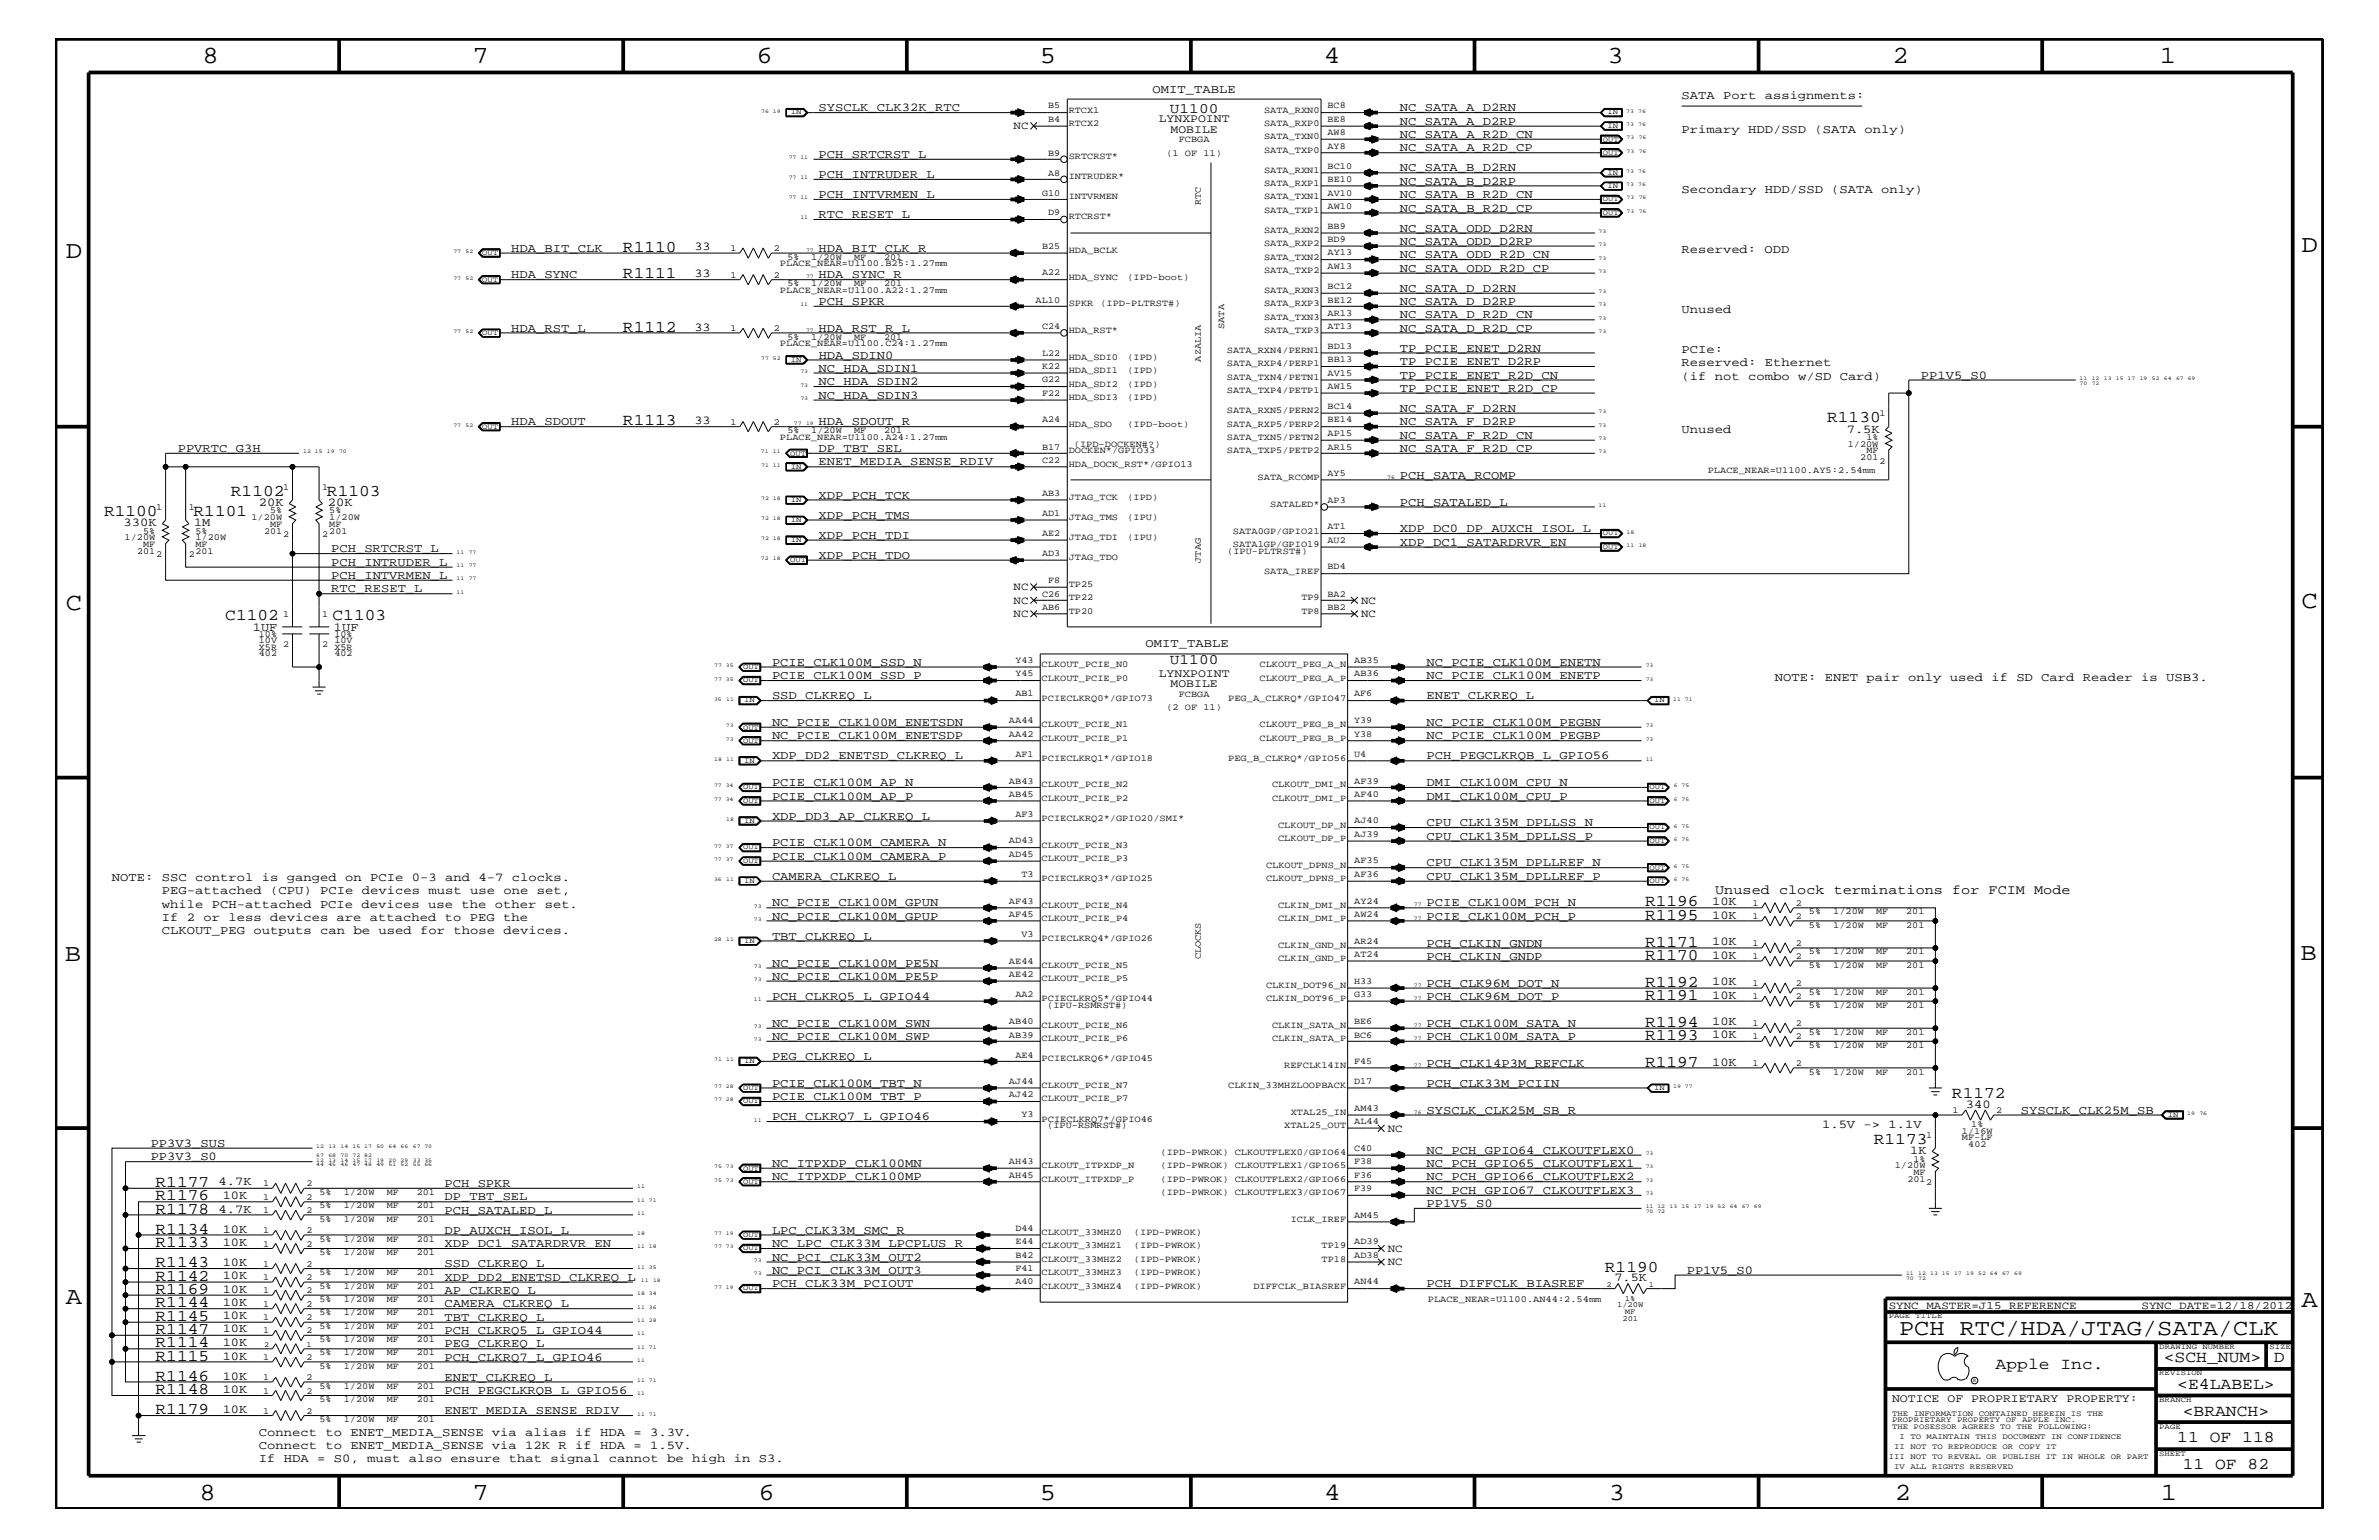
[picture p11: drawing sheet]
<svg xmlns="http://www.w3.org/2000/svg" width="432mm" height="279mm" viewBox="0 0 432 279" stroke-linecap="round" stroke-linejoin="round" font-family="sans-serif">
<defs><g id="words">
<g font-size="4.5">
<text x="36.7" y="11.5">8</text>
<text x="85.8" y="11.5">7</text>
<text x="137.3" y="11.5">6</text>
<text x="188.7" y="11.5">5</text>
<text x="240.3" y="11.5">4</text>
<text x="291.8" y="11.5">3</text>
<text x="343.5" y="11.5">2</text>
<text x="392" y="11.5">1</text>
<text x="11.9" y="46.8">D</text>
<text x="417.7" y="45.7">D</text>
<text x="11.9" y="110.6">C</text>
<text x="417.7" y="110.3">C</text>
<text x="11.8" y="174.3">B</text>
<text x="417.6" y="174.2">B</text>
<text x="11.9" y="236.7">A</text>
<text x="417.7" y="237.1">A</text>
<text x="36.2" y="272.1">8</text>
<text x="85.8" y="272.1">7</text>
<text x="137.7" y="272.1">6</text>
<text x="188.7" y="272.1">5</text>
<text x="240.4" y="272.1">4</text>
<text x="292" y="272.1">3</text>
<text x="343.9" y="272.1">2</text>
<text x="392.2" y="272.1">1</text>
</g>
<text font-size="4.1" x="344.7" y="242.3">PCH RTC/HDA/JTAG/SATA/CLK</text>
<g font-size="3">
<text x="113.1" y="45.7">R1110</text>
<text x="113.1" y="50.5">R1111</text>
<text x="113.1" y="60.2">R1112</text>
<text x="113.1" y="77.2">R1113</text>
<text x="331.6" y="76.7">R1130</text>
<text x="18.9" y="93.7">R1100</text>
<text x="35.1" y="93.7">R1101</text>
<text x="41.9" y="90">R1102</text>
<text x="59.4" y="90">R1103</text>
<text x="40.9" y="112.6">C1102</text>
<text x="60.4" y="112.6">C1103</text>
<text x="298.6" y="166.9">R1195</text>
<text x="298.6" y="164.5">R1196</text>
<text x="298.6" y="171.7">R1171</text>
<text x="298.6" y="179">R1192</text>
<text x="298.6" y="174.2">R1170</text>
<text x="298.6" y="181.4">R1191</text>
<text x="298.6" y="188.7">R1193</text>
<text x="298.6" y="186.3">R1194</text>
<text x="298.6" y="193.6">R1197</text>
<text x="354.3" y="199.2">R1172</text>
<text x="340.1" y="207.6">R1173</text>
<text x="28.2" y="215.3">R1177</text>
<text x="28.2" y="220.2">R1178</text>
<text x="28.2" y="217.8">R1176</text>
<text x="28.2" y="223.9">R1134</text>
<text x="28.2" y="226.3">R1133</text>
<text x="28.2" y="232.4">R1142</text>
<text x="28.2" y="229.9">R1143</text>
<text x="291.3" y="230.7">R1190</text>
<text x="28.2" y="234.7">R1169</text>
<text x="28.2" y="237.2">R1144</text>
<text x="28.2" y="239.6">R1145</text>
<text x="28.2" y="242">R1147</text>
<text x="28.2" y="244.5">R1114</text>
<text x="28.2" y="246.9">R1115</text>
<text x="28.2" y="250.6">R1146</text>
<text x="362.2" y="248.4">Apple Inc.</text>
<text x="392.7" y="247.1">&lt;SCH_NUM&gt;</text>
<text x="395.2" y="252">&lt;E4LABEL&gt;</text>
<text x="412.7" y="247.1">D</text>
<text x="28.2" y="256.6">R1179</text>
<text x="28.2" y="252.9">R1148</text>
<text x="396.2" y="256.8">&lt;BRANCH&gt;</text>
<text x="395.2" y="261.6">11 OF 118</text>
<text x="396.2" y="266.6">11 OF 82</text>
</g>
<g font-size="2.6">
<text x="212.3" y="20.4">U1100</text>
<text x="212.3" y="120.4">U1100</text>
</g>
<text font-size="2.5" x="311.3" y="162.2">Unused clock terminations for FCIM Mode</text>
<g font-size="2.2">
<text x="209.2" y="16.8">OMIT_TABLE</text>
<text x="305.2" y="18">SATA Port assignments:</text>
<text x="148.6" y="20.2">SYSCLK_CLK32K_RTC</text>
<text x="254.1" y="22.6">NC_SATA_A_D2RP</text>
<text x="254.1" y="20.2">NC_SATA_A_D2RN</text>
<text x="148.6" y="28.6">PCH_SRTCRST_L</text>
<text x="254.1" y="27.5">NC_SATA_A_R2D_CP</text>
<text x="254.1" y="25">NC_SATA_A_R2D_CN</text>
<text x="305.2" y="24.1">Primary HDD/SSD (SATA only)</text>
<text x="148.6" y="32.3">PCH_INTRUDER_L</text>
<text x="148.6" y="35.9">PCH_INTVRMEN_L</text>
<text x="254.1" y="31.1">NC_SATA_B_D2RN</text>
<text x="254.1" y="33.6">NC_SATA_B_D2RP</text>
<text x="254.1" y="35.9">NC_SATA_B_R2D_CN</text>
<text x="305.2" y="35">Secondary HDD/SSD (SATA only)</text>
<text x="148.6" y="39.6">RTC_RESET_L</text>
<text x="254.1" y="38.4">NC_SATA_B_R2D_CP</text>
<text x="92.8" y="45.7">HDA_BIT_CLK</text>
<text x="126" y="45.4">33</text>
<text x="148.6" y="45.7">HDA_BIT_CLK_R</text>
<text x="254.1" y="46.8">NC_SATA_ODD_R2D_CN</text>
<text x="254.1" y="44.4">NC_SATA_ODD_D2RP</text>
<text x="254.1" y="42">NC_SATA_ODD_D2RN</text>
<text x="305.2" y="45.9">Reserved: ODD</text>
<text x="92.8" y="50.5">HDA_SYNC</text>
<text x="126" y="50.2">33</text>
<text x="148.6" y="50.5">HDA_SYNC_R</text>
<text x="254.1" y="52.9">NC_SATA_D_D2RN</text>
<text x="254.1" y="49.3">NC_SATA_ODD_R2D_CP</text>
<text x="126" y="60">33</text>
<text x="148.6" y="55.3">PCH_SPKR</text>
<text x="254.1" y="55.3">NC_SATA_D_D2RP</text>
<text x="254.1" y="57.8">NC_SATA_D_R2D_CN</text>
<text x="305.2" y="56.8">Unused</text>
<text x="92.8" y="60.2">HDA_RST_L</text>
<text x="148.6" y="60.2">HDA_RST_R_L</text>
<text x="148.6" y="65.1">HDA_SDIN0</text>
<text x="254.1" y="63.9">TP_PCIE_ENET_D2RN</text>
<text x="254.1" y="60.2">NC_SATA_D_R2D_CP</text>
<text x="305.2" y="64">PCIe:</text>
<text x="148.6" y="69.9">NC_HDA_SDIN2</text>
<text x="148.6" y="67.5">NC_HDA_SDIN1</text>
<text x="254.1" y="68.7">TP_PCIE_ENET_R2D_CN</text>
<text x="254.1" y="71.1">TP_PCIE_ENET_R2D_CP</text>
<text x="254.1" y="66.2">TP_PCIE_ENET_D2RP</text>
<text x="305.2" y="66.5">Reserved: Ethernet</text>
<text x="305.2" y="68.9">(if not combo w/SD Card)</text>
<text x="348.7" y="68.7">PP1V5_S0</text>
<text x="92.8" y="77.2">HDA_SDOUT</text>
<text x="126" y="76.9">33</text>
<text x="148.6" y="72.3">NC_HDA_SDIN3</text>
<text x="148.6" y="77.2">HDA_SDOUT_R</text>
<text x="254.1" y="74.7">NC_SATA_F_D2RN</text>
<text x="254.1" y="77.2">NC_SATA_F_D2RP</text>
<text x="32.3" y="82">PPVRTC_G3H</text>
<text x="148.6" y="82">DP_TBT_SEL</text>
<text x="254.1" y="82">NC_SATA_F_R2D_CP</text>
<text x="254.1" y="79.6">NC_SATA_F_R2D_CN</text>
<text x="305.2" y="78.6">Unused</text>
<text x="335.2" y="78.5">7.5K</text>
<text x="148.6" y="84.4">ENET_MEDIA_SENSE_RDIV</text>
<text x="254.1" y="86.9">PCH_SATA_RCOMP</text>
<text x="22.4" y="95.4">330K</text>
<text x="35.2" y="95.4">1M</text>
<text x="47" y="91.8">20K</text>
<text x="59.5" y="91.8">20K</text>
<text x="148.6" y="90.5">XDP_PCH_TCK</text>
<text x="148.6" y="94.2">XDP_PCH_TMS</text>
<text x="254.1" y="91.7">PCH_SATALED_L</text>
<text x="60.1" y="100.2">PCH_SRTCRST_L</text>
<text x="148.6" y="101.4">XDP_PCH_TDO</text>
<text x="148.6" y="97.7">XDP_PCH_TDI</text>
<text x="254.1" y="96.5">XDP_DC0_DP_AUXCH_ISOL_L</text>
<text x="254.1" y="99">XDP_DC1_SATARDRVR_EN</text>
<text x="60.1" y="102.6">PCH_INTRUDER_L</text>
<text x="60.1" y="105">PCH_INTVRMEN_L</text>
<text x="60.1" y="107.5">RTC_RESET_L</text>
<text x="45.9" y="114.4">1UF</text>
<text x="60.6" y="114.4">1UF</text>
<text x="207.9" y="117.4">OMIT_TABLE</text>
<text x="140.1" y="123.2">PCIE_CLK100M_SSD_P</text>
<text x="140.1" y="120.8">PCIE_CLK100M_SSD_N</text>
<text x="258.9" y="120.8">NC_PCIE_CLK100M_ENETN</text>
<text x="258.9" y="123.2">NC_PCIE_CLK100M_ENETP</text>
<text x="322.2" y="123.5">NOTE: ENET pair only used if SD Card Reader is USB3.</text>
<text x="140.1" y="126.9">SSD_CLKREQ_L</text>
<text x="140.1" y="131.7">NC_PCIE_CLK100M_ENETSDN</text>
<text x="258.9" y="126.9">ENET_CLKREQ_L</text>
<text x="258.9" y="131.7">NC_PCIE_CLK100M_PEGBN</text>
<text x="140.1" y="134.1">NC_PCIE_CLK100M_ENETSDP</text>
<text x="140.1" y="137.8">XDP_DD2_ENETSD_CLKREQ_L</text>
<text x="258.9" y="134.1">NC_PCIE_CLK100M_PEGBP</text>
<text x="258.9" y="137.8">PCH_PEGCLKRQB_L_GPIO56</text>
<text x="140.1" y="142.6">PCIE_CLK100M_AP_N</text>
<text x="258.9" y="142.6">DMI_CLK100M_CPU_N</text>
<text x="140.1" y="145.1">PCIE_CLK100M_AP_P</text>
<text x="140.1" y="148.7">XDP_DD3_AP_CLKREQ_L</text>
<text x="258.9" y="149.9">CPU_CLK135M_DPLLSS_N</text>
<text x="258.9" y="145.1">DMI_CLK100M_CPU_P</text>
<text x="140.1" y="153.5">PCIE_CLK100M_CAMERA_N</text>
<text x="140.1" y="156">PCIE_CLK100M_CAMERA_P</text>
<text x="258.9" y="152.3">CPU_CLK135M_DPLLSS_P</text>
<text x="20.3" y="159.9">NOTE: SSC control is ganged on PCIe 0-3 and 4-7 clocks.</text>
<text x="140.1" y="159.6">CAMERA_CLKREQ_L</text>
<text x="258.9" y="159.6">CPU_CLK135M_DPLLREF_P</text>
<text x="258.9" y="157.2">CPU_CLK135M_DPLLREF_N</text>
<text x="29.4" y="164.7">while PCH-attached PCIe devices use the other set.</text>
<text x="29.4" y="167.1">If 2 or less devices are attached to PEG the</text>
<text x="29.4" y="162.2">PEG-attached (CPU) PCIe devices must use one set,</text>
<text x="140.1" y="164.5">NC_PCIE_CLK100M_GPUN</text>
<text x="140.1" y="166.9">NC_PCIE_CLK100M_GPUP</text>
<text x="258.9" y="164.5">PCIE_CLK100M_PCH_N</text>
<text x="258.9" y="166.9">PCIE_CLK100M_PCH_P</text>
<text x="310.8" y="166.7">10K</text>
<text x="310.8" y="164.2">10K</text>
<text x="29.4" y="169.5">CLKOUT_PEG outputs can be used for those devices.</text>
<text x="140.1" y="170.5">TBT_CLKREQ_L</text>
<text x="258.9" y="171.7">PCH_CLKIN_GNDN</text>
<text x="310.8" y="173.9">10K</text>
<text x="310.8" y="171.5">10K</text>
<text x="140.1" y="175.4">NC_PCIE_CLK100M_PE5N</text>
<text x="140.1" y="177.7">NC_PCIE_CLK100M_PE5P</text>
<text x="258.9" y="179">PCH_CLK96M_DOT_N</text>
<text x="258.9" y="174.2">PCH_CLKIN_GNDP</text>
<text x="310.8" y="178.8">10K</text>
<text x="140.1" y="181.4">PCH_CLKRQ5_L_GPIO44</text>
<text x="258.9" y="181.4">PCH_CLK96M_DOT_P</text>
<text x="310.8" y="181.2">10K</text>
<text x="140.1" y="186.3">NC_PCIE_CLK100M_SWN</text>
<text x="140.1" y="188.7">NC_PCIE_CLK100M_SWP</text>
<text x="258.9" y="188.7">PCH_CLK100M_SATA_P</text>
<text x="258.9" y="186.3">PCH_CLK100M_SATA_N</text>
<text x="310.8" y="188.4">10K</text>
<text x="310.8" y="186">10K</text>
<text x="140.1" y="192.3">PEG_CLKREQ_L</text>
<text x="140.1" y="197.2">PCIE_CLK100M_TBT_N</text>
<text x="258.9" y="193.6">PCH_CLK14P3M_REFCLK</text>
<text x="258.9" y="197.2">PCH_CLK33M_PCIIN</text>
<text x="310.8" y="193.3">10K</text>
<text x="140.1" y="203.2">PCH_CLKRQ7_L_GPIO46</text>
<text x="140.1" y="199.6">PCIE_CLK100M_TBT_P</text>
<text x="258.9" y="202">SYSCLK_CLK25M_SB_R</text>
<text x="356.8" y="200.9">340</text>
<text x="366.8" y="202">SYSCLK_CLK25M_SB</text>
<text x="27.3" y="208.1">PP3V3_SUS</text>
<text x="258.9" y="209.3">NC_PCH_GPIO64_CLKOUTFLEX0</text>
<text x="330.7" y="204.7">1.5V -&gt; 1.1V</text>
<text x="346.7" y="209.4">1K</text>
<text x="27.3" y="210.5">PP3V3_S0</text>
<text x="39.7" y="215.1">4.7K</text>
<text x="80.7" y="215.3">PCH_SPKR</text>
<text x="140.1" y="211.7">NC_ITPXDP_CLK100MN</text>
<text x="140.1" y="214.2">NC_ITPXDP_CLK100MP</text>
<text x="258.9" y="214.2">NC_PCH_GPIO66_CLKOUTFLEX2</text>
<text x="258.9" y="211.7">NC_PCH_GPIO65_CLKOUTFLEX1</text>
<text x="39.7" y="220">4.7K</text>
<text x="40.4" y="217.5">10K</text>
<text x="80.7" y="217.8">DP_TBT_SEL</text>
<text x="80.7" y="220.2">PCH_SATALED_L</text>
<text x="258.9" y="216.6">NC_PCH_GPIO67_CLKOUTFLEX3</text>
<text x="258.9" y="219">PP1V5_S0</text>
<text x="40.4" y="223.6">10K</text>
<text x="40.4" y="226">10K</text>
<text x="80.7" y="226.3">XDP_DC1_SATARDRVR_EN</text>
<text x="80.7" y="223.9">DP_AUXCH_ISOL_L</text>
<text x="140.1" y="223.9">LPC_CLK33M_SMC_R</text>
<text x="140.1" y="226.3">NC_LPC_CLK33M_LPCPLUS_R</text>
<text x="40.4" y="232.1">10K</text>
<text x="40.4" y="229.6">10K</text>
<text x="80.7" y="229.9">SSD_CLKREQ_L</text>
<text x="80.7" y="232.4">XDP_DD2_ENETSD_CLKREQ_L</text>
<text x="140.1" y="231.1">NC_PCI_CLK33M_OUT3</text>
<text x="140.1" y="228.7">NC_PCI_CLK33M_OUT2</text>
<text x="140.1" y="233.5">PCH_CLK33M_PCIOUT</text>
<text x="258.9" y="233.5">PCH_DIFFCLK_BIASREF</text>
<text x="293" y="232.4">7.5K</text>
<text x="306.2" y="231.1">PP1V5_S0</text>
<text x="40.4" y="234.6">10K</text>
<text x="40.4" y="236.9">10K</text>
<text x="40.4" y="239.4">10K</text>
<text x="80.7" y="234.7">AP_CLKREQ_L</text>
<text x="80.7" y="237.2">CAMERA_CLKREQ_L</text>
<text x="80.7" y="239.6">TBT_CLKREQ_L</text>
<text x="40.4" y="241.8">10K</text>
<text x="40.4" y="244.2">10K</text>
<text x="80.7" y="242">PCH_CLKRQ5_L_GPIO44</text>
<text x="80.7" y="244.5">PEG_CLKREQ_L</text>
<text x="40.4" y="246.7">10K</text>
<text x="40.4" y="250.3">10K</text>
<text x="80.7" y="246.9">PCH_CLKRQ7_L_GPIO46</text>
<text x="80.7" y="250.6">ENET_CLKREQ_L</text>
<text x="40.4" y="256.3">10K</text>
<text x="40.4" y="252.7">10K</text>
<text x="80.7" y="252.9">PCH_PEGCLKRQB_L_GPIO56</text>
<text x="80.7" y="256.6">ENET_MEDIA_SENSE_RDIV</text>
<text x="47" y="262.9">Connect to ENET_MEDIA_SENSE via 12K R if HDA = 1.5V.</text>
<text x="47" y="260.5">Connect to ENET_MEDIA_SENSE via alias if HDA = 3.3V.</text>
<text x="47" y="265.3">If HDA = S0, must also ensure that signal cannot be high in S3.</text>
</g>
<g font-size="2.1">
<text x="210.3" y="22.2">LYNXPOINT</text>
<text x="212.5" y="24.1">MOBILE</text>
<text x="210.3" y="122.9">LYNXPOINT</text>
<text x="212.5" y="124.7">MOBILE</text>
<text x="343.4" y="254.4">NOTICE OF PROPRIETARY PROPERTY:</text>
</g>
<g font-size="2">
<text x="184" y="23.5">NC</text>
<text x="184" y="107.1">NC</text>
<text x="184" y="112">NC</text>
<text x="184" y="109.5">NC</text>
<text x="247.1" y="112">NC</text>
<text x="247.1" y="109.5">NC</text>
<text x="251.9" y="205.3">NC</text>
<text x="251.9" y="227.1">NC</text>
<text x="251.9" y="229.6">NC</text>
<text x="342.8" y="237.4">SYNC_MASTER=J15_REFERENCE</text>
<text x="388.7" y="237.4">SYNC_DATE=12/18/2012</text>
</g>
<g font-size="1.7">
<text x="190.2" y="22.1">B4</text>
<text x="190.2" y="19.7">B5</text>
<text x="194" y="20.4">RTCX1</text>
<text x="194" y="22.9">RTCX2</text>
<text x="229.4" y="22.9">SATA_RXP0</text>
<text x="229.4" y="20.4">SATA_RXN0</text>
<text x="241" y="22.1">BE8</text>
<text x="241" y="19.7">BC8</text>
<text x="190.2" y="28.2">B9</text>
<text x="194" y="28.9">SRTCRST*</text>
<text x="211.7" y="28.2">(1 OF 11)</text>
<text x="214" y="25.9">FCBGA</text>
<text x="229.4" y="25.3">SATA_TXN0</text>
<text x="229.4" y="27.7">SATA_TXP0</text>
<text x="241" y="27">AY8</text>
<text x="241" y="24.6">AW8</text>
<text x="189.1" y="35.5">G10</text>
<text x="190.2" y="31.9">A8</text>
<text x="194" y="32.5">INTRUDER*</text>
<text x="229.4" y="31.4">SATA_RXN1</text>
<text x="229.4" y="33.7">SATA_RXP1</text>
<text x="241" y="35.5">AV10</text>
<text x="241" y="33">BE10</text>
<text x="241" y="30.6">BC10</text>
<text x="190.2" y="39.1">D9</text>
<text x="194" y="39.8">RTCRST*</text>
<text x="194" y="36.2">INTVRMEN</text>
<text x="217.9" y="37.2" transform="rotate(-90 217.9 37.2)">RTC</text>
<text x="229.4" y="38.6">SATA_TXP1</text>
<text x="229.4" y="36.2">SATA_TXN1</text>
<text x="241" y="37.9">AW10</text>
<text x="241" y="41.5">BB9</text>
<text x="132.6" y="45.5">1</text>
<text x="140.5" y="45.5">2</text>
<text x="142.9" y="47.1">5%</text>
<text x="147.2" y="47.1">1/20W</text>
<text x="155" y="47.1">MF</text>
<text x="160.5" y="47.1">201</text>
<text x="189.1" y="45.2">B25</text>
<text x="194" y="45.9">HDA_BCLK</text>
<text x="229.4" y="44.6">SATA_RXP2</text>
<text x="229.4" y="42.3">SATA_RXN2</text>
<text x="229.4" y="47.1">SATA_TXN2</text>
<text x="241" y="46.3">AY13</text>
<text x="241" y="44">BD9</text>
<text x="132.6" y="50.4">1</text>
<text x="140.5" y="50.4">2</text>
<text x="141.6" y="48.3">PLACE_NEAR=U1100.B25:1.27mm</text>
<text x="141.6" y="53.2">PLACE_NEAR=U1100.A22:1.27mm</text>
<text x="142.9" y="51.9">5%</text>
<text x="147.2" y="51.9">1/20W</text>
<text x="155" y="51.9">MF</text>
<text x="160.5" y="51.9">201</text>
<text x="189.1" y="50">A22</text>
<text x="194" y="50.7">HDA_SYNC</text>
<text x="204.6" y="50.7">(IPD-boot)</text>
<text x="229.4" y="49.6">SATA_TXP2</text>
<text x="229.4" y="53.2">SATA_RXN3</text>
<text x="241" y="48.8">AW13</text>
<text x="241" y="52.4">BC12</text>
<text x="188" y="54.9">AL10</text>
<text x="189.1" y="59.7">C24</text>
<text x="194" y="55.6">SPKR</text>
<text x="199.7" y="55.6">(IPD-PLTRST#)</text>
<text x="222.2" y="59.7" transform="rotate(-90 222.2 59.7)">SATA</text>
<text x="229.4" y="55.6">SATA_RXP3</text>
<text x="229.4" y="58">SATA_TXN3</text>
<text x="241" y="59.7">AT13</text>
<text x="241" y="57.3">AR13</text>
<text x="241" y="54.9">BE12</text>
<text x="132.6" y="60.1">1</text>
<text x="140.5" y="60.1">2</text>
<text x="141.6" y="62.9">PLACE_NEAR=U1100.C24:1.27mm</text>
<text x="142.9" y="61.7">5%</text>
<text x="147.2" y="61.7">1/20W</text>
<text x="155" y="61.7">MF</text>
<text x="160.5" y="61.7">201</text>
<text x="189.1" y="64.5">L22</text>
<text x="194" y="65.3">HDA_SDI0</text>
<text x="194" y="60.4">HDA_RST*</text>
<text x="204.6" y="65.3">(IPD)</text>
<text x="217.9" y="65.6" transform="rotate(-90 217.9 65.6)">AZALIA</text>
<text x="222.7" y="64">SATA_RXN4/PERN1</text>
<text x="229.4" y="60.4">SATA_TXP3</text>
<text x="241" y="65.7">BB13</text>
<text x="241" y="63.4">BD13</text>
<text x="189.1" y="71.8">F22</text>
<text x="189.1" y="69.4">G22</text>
<text x="189.1" y="67">K22</text>
<text x="194" y="67.7">HDA_SDI1</text>
<text x="194" y="70.1">HDA_SDI2</text>
<text x="204.6" y="67.7">(IPD)</text>
<text x="204.6" y="70.1">(IPD)</text>
<text x="222.7" y="71.3">SATA_TXP4/PETP1</text>
<text x="222.7" y="68.9">SATA_TXN4/PETN1</text>
<text x="222.7" y="66.5">SATA_RXP4/PERP1</text>
<text x="241" y="70.6">AW15</text>
<text x="241" y="68.2">AV15</text>
<text x="132.6" y="77.1">1</text>
<text x="140.5" y="77.1">2</text>
<text x="189.1" y="76.7">A24</text>
<text x="194" y="72.6">HDA_SDI3</text>
<text x="194" y="77.4">HDA_SDO</text>
<text x="204.6" y="72.6">(IPD)</text>
<text x="204.6" y="77.4">(IPD-boot)</text>
<text x="222.7" y="77.4">SATA_RXP5/PERP2</text>
<text x="222.7" y="75">SATA_RXN5/PERN2</text>
<text x="241" y="76.7">BE14</text>
<text x="241" y="74.3">BC14</text>
<text x="341.1" y="75.6">1</text>
<text x="141.6" y="79.9">PLACE_NEAR=U1100.A24:1.27mm</text>
<text x="142.9" y="78.6">5%</text>
<text x="147.2" y="78.6">1/20W</text>
<text x="155" y="78.6">MF</text>
<text x="160.5" y="78.6">201</text>
<text x="189.1" y="83.9">C22</text>
<text x="189.1" y="81.6">B17</text>
<text x="194" y="82.2">DOCKEN*/GPIO33</text>
<text x="194.9" y="81.1">(IPD-DOCKEN#?)</text>
<text x="222.7" y="82.2">SATA_TXP5/PETP2</text>
<text x="222.7" y="79.9">SATA_TXN5/PETN2</text>
<text x="241" y="81.6">AR15</text>
<text x="241" y="79.1">AP15</text>
<text x="335.4" y="81.1">1/20W</text>
<text x="337.7" y="83.5">201</text>
<text x="338.8" y="79.9">1%</text>
<text x="338.8" y="82.2">MF</text>
<text x="51.4" y="88.9">1</text>
<text x="58.5" y="88.9">1</text>
<text x="194" y="84.7">HDA_DOCK_RST*/GPIO13</text>
<text x="228.3" y="87.1">SATA_RCOMP</text>
<text x="241" y="86.4">AY5</text>
<text x="310" y="85.9">PLACE_NEAR=U1100.AY5:2.54mm</text>
<text x="341.1" y="84.1">2</text>
<text x="28.4" y="92.6">1</text>
<text x="34.3" y="92.6">1</text>
<text x="45.6" y="94.3">1/20W</text>
<text x="49" y="93.2">5%</text>
<text x="49" y="95.6">MF</text>
<text x="59.8" y="94.3">1/20W</text>
<text x="59.8" y="93.2">5%</text>
<text x="59.8" y="95.6">MF</text>
<text x="189.1" y="93.7">AD1</text>
<text x="189.1" y="90">AB3</text>
<text x="194" y="94.3">JTAG_TMS</text>
<text x="194" y="90.7">JTAG_TCK</text>
<text x="204.6" y="90.7">(IPD)</text>
<text x="204.6" y="94.3">(IPU)</text>
<text x="230.5" y="92">SATALED*</text>
<text x="241" y="91.2">AP3</text>
<text x="22.6" y="98">1/20W</text>
<text x="24.9" y="100.4">201</text>
<text x="26" y="96.8">5%</text>
<text x="26" y="99.3">MF</text>
<text x="28.4" y="101">2</text>
<text x="34.3" y="101">2</text>
<text x="35.5" y="98">1/20W</text>
<text x="35.5" y="96.8">5%</text>
<text x="35.5" y="100.4">201</text>
<text x="35.5" y="99.3">MF</text>
<text x="47.9" y="96.8">201</text>
<text x="51.4" y="97.4">2</text>
<text x="58.5" y="97.4">2</text>
<text x="59.8" y="96.8">201</text>
<text x="189.1" y="101">AD3</text>
<text x="189.1" y="97.3">AE2</text>
<text x="194" y="98">JTAG_TDI</text>
<text x="194" y="101.6">JTAG_TDO</text>
<text x="204.6" y="98">(IPU)</text>
<text x="222.8" y="100.4">(IPU-PLTRST#)</text>
<text x="223.8" y="96.8">SATA0GP/GPIO21</text>
<text x="223.8" y="99.3">SATA1GP/GPIO19</text>
<text x="241" y="98.5">AU2</text>
<text x="241" y="96">AT1</text>
<text x="190.2" y="105.8">F8</text>
<text x="194" y="106.5">TP25</text>
<text x="217.9" y="102.1" transform="rotate(-90 217.9 102.1)">JTAG</text>
<text x="229.4" y="104.1">SATA_IREF</text>
<text x="241" y="103.3">BD4</text>
<text x="51.4" y="112">1</text>
<text x="58.5" y="112">1</text>
<text x="189.1" y="108.2">C26</text>
<text x="189.1" y="110.6">AB6</text>
<text x="194" y="108.9">TP22</text>
<text x="194" y="111.4">TP20</text>
<text x="236.2" y="111.4">TP8</text>
<text x="236.2" y="108.9">TP9</text>
<text x="241" y="108.2">BA2</text>
<text x="241" y="110.6">BB2</text>
<text x="47" y="116.7">10V</text>
<text x="47" y="115.6">10%</text>
<text x="47" y="119.1">402</text>
<text x="47" y="117.9">X5R</text>
<text x="51.4" y="117.4">2</text>
<text x="58.5" y="117.4">2</text>
<text x="60.7" y="116.7">10V</text>
<text x="60.7" y="115.6">10%</text>
<text x="60.7" y="119.1">402</text>
<text x="60.7" y="117.9">X5R</text>
<text x="184.3" y="122.7">Y45</text>
<text x="184.3" y="120.3">Y43</text>
<text x="189.1" y="121">CLKOUT_PCIE_N0</text>
<text x="189.1" y="123.5">CLKOUT_PCIE_P0</text>
<text x="228.6" y="121">CLKOUT_PEG_A_N</text>
<text x="228.6" y="123.5">CLKOUT_PEG_A_P</text>
<text x="245.8" y="122.7">AB36</text>
<text x="245.8" y="120.3">AB35</text>
<text x="183.1" y="131.3">AA44</text>
<text x="184.3" y="126.4">AB1</text>
<text x="189.1" y="131.9">CLKOUT_PCIE_N1</text>
<text x="189.1" y="127.1">PCIECLKRQ0*/GPIO73</text>
<text x="211.7" y="128.8">(2 OF 11)</text>
<text x="214" y="126.5">FCBGA</text>
<text x="222.9" y="127.1">PEG_A_CLKRQ*/GPIO47</text>
<text x="228.6" y="131.9">CLKOUT_PEG_B_N</text>
<text x="245.8" y="126.4">AF6</text>
<text x="245.8" y="131.3">Y39</text>
<text x="183.1" y="133.6">AA42</text>
<text x="184.3" y="137.3">AF1</text>
<text x="189.1" y="134.4">CLKOUT_PCIE_P1</text>
<text x="228.6" y="134.4">CLKOUT_PEG_B_P</text>
<text x="245.8" y="137.3">U4</text>
<text x="245.8" y="133.6">Y38</text>
<text x="183.1" y="142.2">AB43</text>
<text x="189.1" y="142.9">CLKOUT_PCIE_N2</text>
<text x="189.1" y="138">PCIECLKRQ1*/GPIO18</text>
<text x="222.9" y="138">PEG_B_CLKRQ*/GPIO56</text>
<text x="230.9" y="142.9">CLKOUT_DMI_N</text>
<text x="245.8" y="142.2">AF39</text>
<text x="183.1" y="144.6">AB45</text>
<text x="184.3" y="148.2">AF3</text>
<text x="189.1" y="149">PCIECLKRQ2*/GPIO20/SMI*</text>
<text x="189.1" y="145.3">CLKOUT_PCIE_P2</text>
<text x="230.9" y="145.3">CLKOUT_DMI_P</text>
<text x="245.8" y="149.4">AJ40</text>
<text x="245.8" y="144.6">AF40</text>
<text x="183.1" y="153">AD43</text>
<text x="183.1" y="155.5">AD45</text>
<text x="189.1" y="153.8">CLKOUT_PCIE_N3</text>
<text x="232" y="152.6">CLKOUT_DP_P</text>
<text x="232" y="150.1">CLKOUT_DP_N</text>
<text x="245.8" y="151.8">AJ39</text>
<text x="185.4" y="159.1">T3</text>
<text x="189.1" y="156.2">CLKOUT_PCIE_P3</text>
<text x="189.1" y="159.9">PCIECLKRQ3*/GPIO25</text>
<text x="229.8" y="157.4">CLKOUT_DPNS_N</text>
<text x="229.8" y="159.9">CLKOUT_DPNS_P</text>
<text x="245.8" y="159.1">AF36</text>
<text x="245.8" y="156.7">AF35</text>
<text x="183.1" y="163.9">AF43</text>
<text x="183.1" y="166.4">AF45</text>
<text x="189.1" y="164.7">CLKOUT_PCIE_N4</text>
<text x="189.1" y="167.1">CLKOUT_PCIE_P4</text>
<text x="232" y="167.1">CLKIN_DMI_P</text>
<text x="232" y="164.7">CLKIN_DMI_N</text>
<text x="245.8" y="166.4">AW24</text>
<text x="245.8" y="163.9">AY24</text>
<text x="318.1" y="166.7">1</text>
<text x="318.1" y="164.4">1</text>
<text x="326" y="166.7">2</text>
<text x="326" y="164.4">2</text>
<text x="328.3" y="165.9">5%</text>
<text x="332.7" y="165.9">1/20W</text>
<text x="340.5" y="165.9">MF</text>
<text x="346" y="165.9">201</text>
<text x="185.4" y="170">V3</text>
<text x="189.1" y="170.7">PCIECLKRQ4*/GPIO26</text>
<text x="232" y="172">CLKIN_GND_N</text>
<text x="245.8" y="173.7">AT24</text>
<text x="245.8" y="171.2">AR24</text>
<text x="318.1" y="171.6">1</text>
<text x="326" y="171.6">2</text>
<text x="328.3" y="168.3">5%</text>
<text x="328.3" y="173.2">5%</text>
<text x="332.7" y="168.3">1/20W</text>
<text x="332.7" y="173.2">1/20W</text>
<text x="340.5" y="168.3">MF</text>
<text x="340.5" y="173.2">MF</text>
<text x="346" y="168.3">201</text>
<text x="346" y="173.2">201</text>
<text x="183.1" y="174.9">AE44</text>
<text x="183.1" y="177.3">AE42</text>
<text x="189.1" y="178">CLKOUT_PCIE_P5</text>
<text x="189.1" y="175.6">CLKOUT_PCIE_N5</text>
<text x="217.9" y="174.1" transform="rotate(-90 217.9 174.1)">CLOCKS</text>
<text x="229.8" y="179.3">CLKIN_DOT96_N</text>
<text x="232" y="174.4">CLKIN_GND_P</text>
<text x="245.8" y="178.5">H33</text>
<text x="318.1" y="178.8">1</text>
<text x="318.1" y="174">1</text>
<text x="326" y="178.8">2</text>
<text x="326" y="174">2</text>
<text x="328.3" y="175.6">5%</text>
<text x="332.7" y="175.6">1/20W</text>
<text x="340.5" y="175.6">MF</text>
<text x="346" y="175.6">201</text>
<text x="183.1" y="185.8">AB40</text>
<text x="184.3" y="181">AA2</text>
<text x="189.1" y="181.6">PCIECLKRQ5*/GPIO44</text>
<text x="190.1" y="182.9">(IPU-RSMRST#)</text>
<text x="229.8" y="181.6">CLKIN_DOT96_P</text>
<text x="245.8" y="181">G33</text>
<text x="245.8" y="185.8">BE6</text>
<text x="318.1" y="181.3">1</text>
<text x="326" y="181.3">2</text>
<text x="328.3" y="182.9">5%</text>
<text x="328.3" y="180.5">5%</text>
<text x="332.7" y="182.9">1/20W</text>
<text x="332.7" y="180.5">1/20W</text>
<text x="340.5" y="182.9">MF</text>
<text x="340.5" y="180.5">MF</text>
<text x="346" y="182.9">201</text>
<text x="346" y="180.5">201</text>
<text x="183.1" y="188.2">AB39</text>
<text x="184.3" y="191.9">AE4</text>
<text x="189.1" y="188.9">CLKOUT_PCIE_P6</text>
<text x="189.1" y="186.5">CLKOUT_PCIE_N6</text>
<text x="230.9" y="188.9">CLKIN_SATA_P</text>
<text x="230.9" y="186.5">CLKIN_SATA_N</text>
<text x="245.8" y="188.2">BC6</text>
<text x="318.1" y="186.1">1</text>
<text x="318.1" y="188.6">1</text>
<text x="326" y="186.1">2</text>
<text x="326" y="188.6">2</text>
<text x="328.3" y="190.2">5%</text>
<text x="328.3" y="187.7">5%</text>
<text x="332.7" y="190.2">1/20W</text>
<text x="332.7" y="187.7">1/20W</text>
<text x="340.5" y="190.2">MF</text>
<text x="340.5" y="187.7">MF</text>
<text x="346" y="190.2">201</text>
<text x="346" y="187.7">201</text>
<text x="183.1" y="196.7">AJ44</text>
<text x="189.1" y="192.6">PCIECLKRQ6*/GPIO45</text>
<text x="189.1" y="197.4">CLKOUT_PCIE_N7</text>
<text x="222.9" y="197.4">CLKIN_33MHZLOOPBACK</text>
<text x="233.1" y="193.7">REFCLK14IN</text>
<text x="245.8" y="193.1">F45</text>
<text x="245.8" y="196.7">D17</text>
<text x="318.1" y="193.4">1</text>
<text x="326" y="193.4">2</text>
<text x="328.3" y="195">5%</text>
<text x="332.7" y="195">1/20W</text>
<text x="340.5" y="195">MF</text>
<text x="346" y="195">201</text>
<text x="183.1" y="199.1">AJ42</text>
<text x="185.4" y="202.7">Y3</text>
<text x="189.1" y="199.8">CLKOUT_PCIE_P7</text>
<text x="189.1" y="203.5">PCIECLKRQ7*/GPIO46</text>
<text x="234.3" y="202.3">XTAL25_IN</text>
<text x="245.8" y="204">AL44</text>
<text x="245.8" y="201.5">AM43</text>
<text x="354.4" y="201.9">1</text>
<text x="362.3" y="201.9">2</text>
<text x="190.1" y="204.7">(IPU-RSMRST#)</text>
<text x="210.7" y="209.6">(IPD-PWROK) CLKOUTFLEX0/GPIO64</text>
<text x="233.1" y="204.7">XTAL25_OUT</text>
<text x="245.8" y="208.8">C40</text>
<text x="349.6" y="206.5">1</text>
<text x="356.1" y="206.9">MF-LF</text>
<text x="356.1" y="205.7">1/16W</text>
<text x="357.3" y="208.1">402</text>
<text x="357.8" y="204.4">1%</text>
<text x="47.8" y="215.3">1</text>
<text x="55.6" y="215.3">2</text>
<text x="183.1" y="213.6">AH45</text>
<text x="183.1" y="211.3">AH43</text>
<text x="189.1" y="211.9">CLKOUT_ITPXDP_N</text>
<text x="189.1" y="214.4">CLKOUT_ITPXDP_P</text>
<text x="210.7" y="214.4">(IPD-PWROK) CLKOUTFLEX2/GPIO66</text>
<text x="210.7" y="211.9">(IPD-PWROK) CLKOUTFLEX1/GPIO65</text>
<text x="245.8" y="213.6">F36</text>
<text x="245.8" y="211.3">F38</text>
<text x="343.9" y="211.9">1/20W</text>
<text x="346.2" y="214.4">201</text>
<text x="347.3" y="210.8">1%</text>
<text x="347.3" y="213.2">MF</text>
<text x="349.6" y="215">2</text>
<text x="47.8" y="220.1">1</text>
<text x="47.8" y="217.7">1</text>
<text x="55.6" y="220.1">2</text>
<text x="55.6" y="217.7">2</text>
<text x="58" y="219.2">5%</text>
<text x="58" y="216.9">5%</text>
<text x="58" y="221.7">5%</text>
<text x="62.4" y="216.9">1/20W</text>
<text x="62.4" y="221.7">1/20W</text>
<text x="62.4" y="219.2">1/20W</text>
<text x="70.2" y="216.9">MF</text>
<text x="70.2" y="219.2">MF</text>
<text x="70.2" y="221.7">MF</text>
<text x="75.6" y="221.7">201</text>
<text x="75.7" y="216.9">201</text>
<text x="75.7" y="219.2">201</text>
<text x="210.7" y="216.9">(IPD-PWROK) CLKOUTFLEX3/GPIO67</text>
<text x="234.3" y="221.7">ICLK_IREF</text>
<text x="245.8" y="220.9">AM45</text>
<text x="245.8" y="216.1">F39</text>
<text x="47.8" y="223.7">1</text>
<text x="47.8" y="226.2">1</text>
<text x="55.6" y="223.7">2</text>
<text x="55.6" y="226.2">2</text>
<text x="58" y="225.3">5%</text>
<text x="58" y="227.7">5%</text>
<text x="62.4" y="225.3">1/20W</text>
<text x="62.4" y="227.7">1/20W</text>
<text x="70.2" y="227.7">MF</text>
<text x="70.2" y="225.3">MF</text>
<text x="75.7" y="227.7">201</text>
<text x="75.7" y="225.3">201</text>
<text x="184.3" y="225.7">E44</text>
<text x="184.3" y="223.4">D44</text>
<text x="189.1" y="224.1">CLKOUT_33MHZ0</text>
<text x="189.1" y="226.5">CLKOUT_33MHZ1</text>
<text x="205.8" y="226.5">(IPD-PWROK)</text>
<text x="205.8" y="224.1">(IPD-PWROK)</text>
<text x="239.9" y="226.5">TP19</text>
<text x="245.8" y="225.7">AD39</text>
<text x="47.8" y="229.8">1</text>
<text x="47.8" y="232.2">1</text>
<text x="55.6" y="229.8">2</text>
<text x="55.6" y="232.2">2</text>
<text x="58" y="233.8">5%</text>
<text x="58" y="231.3">5%</text>
<text x="62.4" y="233.8">1/20W</text>
<text x="62.4" y="231.3">1/20W</text>
<text x="70.2" y="231.3">MF</text>
<text x="70.2" y="233.8">MF</text>
<text x="75.7" y="231.3">201</text>
<text x="75.7" y="233.8">201</text>
<text x="184.3" y="233">A40</text>
<text x="184.3" y="230.7">F41</text>
<text x="184.3" y="228.2">B42</text>
<text x="189.1" y="233.8">CLKOUT_33MHZ4</text>
<text x="189.1" y="229">CLKOUT_33MHZ2</text>
<text x="189.1" y="231.3">CLKOUT_33MHZ3</text>
<text x="205.8" y="233.8">(IPD-PWROK)</text>
<text x="205.8" y="231.3">(IPD-PWROK)</text>
<text x="205.8" y="229">(IPD-PWROK)</text>
<text x="227.5" y="233.8">DIFFCLK_BIASREF</text>
<text x="239.9" y="229">TP18</text>
<text x="245.8" y="228.2">AD38</text>
<text x="245.8" y="233">AN44</text>
<text x="47.8" y="234.6">1</text>
<text x="47.8" y="237.1">1</text>
<text x="47.8" y="239.5">1</text>
<text x="55.6" y="234.6">2</text>
<text x="55.6" y="237.1">2</text>
<text x="55.6" y="239.5">2</text>
<text x="58" y="236.2">5%</text>
<text x="58" y="238.6">5%</text>
<text x="62.4" y="236.2">1/20W</text>
<text x="62.4" y="238.6">1/20W</text>
<text x="70.2" y="236.2">MF</text>
<text x="70.2" y="238.6">MF</text>
<text x="75.7" y="236.2">201</text>
<text x="75.7" y="238.6">201</text>
<text x="259.2" y="236.2">PLACE_NEAR=U1100.AN44:2.54mm</text>
<text x="47.8" y="241.9">1</text>
<text x="55.6" y="241.9">2</text>
<text x="58" y="241.1">5%</text>
<text x="58" y="243.5">5%</text>
<text x="58" y="245.9">5%</text>
<text x="62.4" y="241.1">1/20W</text>
<text x="62.4" y="243.5">1/20W</text>
<text x="62.4" y="245.9">1/20W</text>
<text x="70.2" y="241.1">MF</text>
<text x="70.2" y="243.5">MF</text>
<text x="70.2" y="245.9">MF</text>
<text x="75.7" y="241.1">201</text>
<text x="75.7" y="243.5">201</text>
<text x="75.7" y="245.9">201</text>
<text x="47.8" y="250.4">1</text>
<text x="47.8" y="246.7">1</text>
<text x="55.6" y="250.4">2</text>
<text x="55.6" y="246.7">2</text>
<text x="58" y="248.4">5%</text>
<text x="58" y="252">5%</text>
<text x="62.4" y="248.4">1/20W</text>
<text x="62.4" y="252">1/20W</text>
<text x="70.2" y="252">MF</text>
<text x="70.2" y="248.4">MF</text>
<text x="75.7" y="252">201</text>
<text x="75.7" y="248.4">201</text>
<text x="47.8" y="256.5">1</text>
<text x="47.8" y="252.8">1</text>
<text x="55.6" y="256.5">2</text>
<text x="55.6" y="252.8">2</text>
<text x="58" y="254.4">5%</text>
<text x="62.4" y="254.4">1/20W</text>
<text x="70.2" y="254.4">MF</text>
<text x="75.7" y="254.4">201</text>
<text x="58" y="258">5%</text>
<text x="62.4" y="258">1/20W</text>
<text x="70.2" y="258">MF</text>
<text x="75.7" y="258">201</text>
</g>
<g font-size="1.4">
<text x="143.5" y="20.8">IN</text>
<text x="291.8" y="20.8">IN</text>
<text x="291.8" y="23.2">IN</text>
<text x="290.9" y="25.7">OUT</text>
<text x="290.9" y="28.1">OUT</text>
<text x="291.8" y="34.1">IN</text>
<text x="291.8" y="31.7">IN</text>
<text x="290.9" y="36.5">OUT</text>
<text x="290.9" y="39">OUT</text>
<text x="87.5" y="46.3">OUT</text>
<text x="87.5" y="51.1">OUT</text>
<text x="87.5" y="60.8">OUT</text>
<text x="143.5" y="65.6">IN</text>
<text x="87.5" y="77.8">OUT</text>
<text x="143.4" y="82.7">OUT</text>
<text x="143.5" y="85">IN</text>
<text x="143.5" y="91.1">IN</text>
<text x="143.5" y="94.8">IN</text>
<text x="143.5" y="98.4">IN</text>
<text x="290.9" y="97.1">OUT</text>
<text x="290.9" y="99.6">OUT</text>
<text x="143.4" y="102.1">OUT</text>
<text x="134.9" y="123.8">OUT</text>
<text x="134.9" y="121.4">OUT</text>
<text x="135" y="127.5">IN</text>
<text x="300.2" y="127.5">IN</text>
<text x="134.9" y="132.4">OUT</text>
<text x="134.9" y="134.7">OUT</text>
<text x="134.9" y="143.2">OUT</text>
<text x="135" y="138.4">IN</text>
<text x="299.4" y="143.2">OUT</text>
<text x="134.9" y="145.7">OUT</text>
<text x="135" y="149.3">IN</text>
<text x="299.4" y="145.7">OUT</text>
<text x="134.9" y="154.1">OUT</text>
<text x="299.4" y="150.5">OUT</text>
<text x="299.4" y="152.9">OUT</text>
<text x="134.9" y="156.6">OUT</text>
<text x="135" y="160.2">IN</text>
<text x="299.4" y="157.8">OUT</text>
<text x="299.4" y="160.2">OUT</text>
<text x="135" y="171.1">IN</text>
<text x="134.9" y="197.8">OUT</text>
<text x="135" y="192.9">IN</text>
<text x="300.2" y="197.8">IN</text>
<text x="134.9" y="200.2">OUT</text>
<text x="393.4" y="202.6">IN</text>
<text x="134.9" y="212.4">OUT</text>
<text x="134.9" y="214.7">OUT</text>
<text x="134.9" y="226.9">OUT</text>
<text x="134.9" y="224.5">OUT</text>
<text x="291.6" y="233.5">2</text>
<text x="299.3" y="233.5">1</text>
<text x="134.9" y="234.1">OUT</text>
<text x="293.5" y="237.2">1/20W</text>
<text x="294.5" y="239.6">201</text>
<text x="294.9" y="238.4">MF</text>
<text x="294.9" y="236">1%</text>
<text x="342.8" y="239.2">PAGE TITLE</text>
<text x="47.9" y="244.4">2</text>
<text x="55.6" y="244.4">1</text>
<text x="391.9" y="244.7">DRAWING NUMBER</text>
<text x="411.9" y="244.7">SIZE</text>
<text x="391.9" y="249.5">REVISION</text>
<text x="343.4" y="256.8">THE INFORMATION CONTAINED HEREIN IS THE</text>
<text x="391.9" y="254.4">BRANCH</text>
<text x="343.4" y="258">PROPRIETARY PROPERTY OF APPLE INC.</text>
<text x="343.4" y="259.3">THE POSESSOR AGREES TO THE FOLLOWING:</text>
<text x="343.8" y="262.9">II NOT TO REPRODUCE OR COPY IT</text>
<text x="344.8" y="261.1">I TO MAINTAIN THIS DOCUMENT IN CONFIDENCE</text>
<text x="391.9" y="259.3">PAGE</text>
<text x="342.8" y="264.7">III NOT TO REVEAL OR PUBLISH IT IN WHOLE OR PART</text>
<text x="343.8" y="266.6">IV ALL RIGHTS RESERVED</text>
<text x="391.9" y="264.1">SHEET</text>
</g>
<g font-size="1">
<text x="138.2" y="20.4">76 19</text>
<text x="295.2" y="20.4">73</text>
<text x="295.2" y="22.9">73</text>
<text x="297.4" y="20.4">76</text>
<text x="297.4" y="22.9">76</text>
<text x="143.2" y="28.9">77 11</text>
<text x="295.2" y="25.3">73</text>
<text x="295.2" y="27.7">73</text>
<text x="297.4" y="25.3">76</text>
<text x="297.4" y="27.7">76</text>
<text x="143.2" y="32.5">77 11</text>
<text x="295.2" y="33.7">73</text>
<text x="295.2" y="31.4">73</text>
<text x="297.4" y="33.7">76</text>
<text x="297.4" y="31.4">76</text>
<text x="143.2" y="36.2">77 11</text>
<text x="145.3" y="39.8">11</text>
<text x="295.2" y="36.2">73</text>
<text x="295.2" y="38.6">73</text>
<text x="297.4" y="36.2">76</text>
<text x="297.4" y="38.6">76</text>
<text x="82.3" y="45.9">77</text>
<text x="84.5" y="45.9">52</text>
<text x="146.3" y="45.7">77</text>
<text x="290.2" y="47.1">73</text>
<text x="290.2" y="44.6">73</text>
<text x="290.2" y="42.3">73</text>
<text x="82.3" y="50.7">77</text>
<text x="84.5" y="50.7">52</text>
<text x="146.3" y="50.5">77</text>
<text x="290.2" y="53.2">73</text>
<text x="290.2" y="49.6">73</text>
<text x="145.3" y="55.6">11</text>
<text x="290.2" y="55.6">73</text>
<text x="290.2" y="58">73</text>
<text x="82.3" y="60.4">77</text>
<text x="84.5" y="60.4">52</text>
<text x="138.2" y="65.3">77 52</text>
<text x="146.3" y="60.2">77</text>
<text x="290.2" y="60.4">73</text>
<text x="145.3" y="67.7">73</text>
<text x="145.3" y="70.1">73</text>
<text x="377.4" y="68.9">11</text>
<text x="377.4" y="69.8">70</text>
<text x="379.6" y="68.9">12</text>
<text x="379.6" y="69.8">72</text>
<text x="381.9" y="68.9">13</text>
<text x="384.1" y="68.9">15 17</text>
<text x="388.4" y="68.9">19</text>
<text x="390.6" y="68.9">52</text>
<text x="392.8" y="68.9">64</text>
<text x="395" y="68.9">67 69</text>
<text x="82.3" y="77.4">77</text>
<text x="84.5" y="77.4">52</text>
<text x="144.1" y="77.2">77</text>
<text x="145.3" y="72.6">73</text>
<text x="146.3" y="77.2">19</text>
<text x="290.2" y="75">73</text>
<text x="290.2" y="77.4">73</text>
<text x="55" y="82.2">12 15</text>
<text x="59.3" y="82.2">19</text>
<text x="61.5" y="82.2">70</text>
<text x="138.1" y="82.2">71</text>
<text x="140.3" y="82.2">11</text>
<text x="290.2" y="82.2">73</text>
<text x="290.2" y="79.9">73</text>
<text x="138.2" y="84.7">71 11</text>
<text x="251.8" y="86.9">76</text>
<text x="138.2" y="90.7">72 18</text>
<text x="138.2" y="94.3">72 18</text>
<text x="290.2" y="92">11</text>
<text x="82.9" y="100.4">11</text>
<text x="85.1" y="100.4">77</text>
<text x="138.1" y="101.6">72</text>
<text x="138.2" y="98">72 18</text>
<text x="140.3" y="101.6">18</text>
<text x="295.2" y="96.8">18</text>
<text x="295.2" y="99.3">11</text>
<text x="297.4" y="99.3">18</text>
<text x="82.9" y="102.9">11</text>
<text x="82.9" y="105.3">11</text>
<text x="82.9" y="107.7">11</text>
<text x="85.1" y="102.9">77</text>
<text x="85.1" y="105.3">77</text>
<text x="129.6" y="123.5">77 35</text>
<text x="129.6" y="121">77 35</text>
<text x="298.7" y="121">73</text>
<text x="298.7" y="123.5">73</text>
<text x="129.6" y="127.1">35</text>
<text x="131.7" y="131.9">73</text>
<text x="131.8" y="127.1">11</text>
<text x="298.7" y="131.9">73</text>
<text x="303.7" y="127.1">11 71</text>
<text x="131.7" y="134.4">73</text>
<text x="298.7" y="134.4">73</text>
<text x="129.6" y="142.9">77 34</text>
<text x="129.6" y="138">18</text>
<text x="131.8" y="138">11</text>
<text x="298.7" y="138">11</text>
<text x="303.8" y="142.9">6</text>
<text x="305.2" y="142.9">75</text>
<text x="129.6" y="145.3">77 34</text>
<text x="131.8" y="149">18</text>
<text x="303.8" y="145.3">6</text>
<text x="305.2" y="145.3">75</text>
<text x="129.6" y="153.8">77 37</text>
<text x="303.8" y="150.1">6</text>
<text x="303.8" y="152.6">6</text>
<text x="305.2" y="150.1">75</text>
<text x="305.2" y="152.6">75</text>
<text x="129.6" y="159.9">36</text>
<text x="129.6" y="156.2">77 37</text>
<text x="131.8" y="159.9">11</text>
<text x="303.8" y="157.4">6</text>
<text x="303.8" y="159.9">6</text>
<text x="305.2" y="157.4">75</text>
<text x="305.2" y="159.9">75</text>
<text x="136.8" y="164.7">73</text>
<text x="136.8" y="167.1">73</text>
<text x="256.6" y="164.5">77</text>
<text x="256.6" y="166.9">77</text>
<text x="129.6" y="170.7">28</text>
<text x="131.8" y="170.7">11</text>
<text x="136.8" y="175.6">73</text>
<text x="136.8" y="178">73</text>
<text x="256.6" y="179">77</text>
<text x="136.8" y="181.6">11</text>
<text x="256.6" y="181.4">77</text>
<text x="136.8" y="186.5">73</text>
<text x="136.8" y="188.9">73</text>
<text x="256.6" y="188.7">77</text>
<text x="256.6" y="186.3">77</text>
<text x="129.6" y="192.6">71</text>
<text x="129.6" y="197.4">77 28</text>
<text x="131.8" y="192.6">11</text>
<text x="256.6" y="193.6">77</text>
<text x="303.7" y="197.4">19 77</text>
<text x="129.6" y="199.8">77 28</text>
<text x="136.8" y="203.5">11</text>
<text x="256.6" y="202">76</text>
<text x="397" y="202.3">19</text>
<text x="399.2" y="202.3">76</text>
<text x="57.4" y="208.3">12</text>
<text x="57.4" y="209.9">67</text>
<text x="59.6" y="208.3">13</text>
<text x="59.6" y="209.9">68</text>
<text x="61.8" y="208.3">14</text>
<text x="61.8" y="209.9">70</text>
<text x="64" y="208.3">15 17</text>
<text x="64" y="209.9">72 82</text>
<text x="68.3" y="208.3">50</text>
<text x="70.5" y="208.3">64</text>
<text x="72.7" y="208.3">66</text>
<text x="74.9" y="208.3">67 70</text>
<text x="298.7" y="209.6">73</text>
<text x="57.4" y="210.8">12</text>
<text x="57.4" y="211.6">44</text>
<text x="59.6" y="210.8">13</text>
<text x="59.6" y="211.6">45</text>
<text x="61.8" y="210.8">14</text>
<text x="61.8" y="211.6">46</text>
<text x="64" y="210.8">15 17</text>
<text x="64" y="211.6">47 48</text>
<text x="68.3" y="210.8">19</text>
<text x="68.3" y="211.6">49</text>
<text x="70.5" y="210.8">20</text>
<text x="70.5" y="211.6">51</text>
<text x="72.7" y="210.8">29</text>
<text x="72.7" y="211.6">52</text>
<text x="74.9" y="210.8">33 35</text>
<text x="74.9" y="211.6">55 66</text>
<text x="115.6" y="215.6">11</text>
<text x="129.6" y="211.9">75 73</text>
<text x="129.6" y="214.4">75 73</text>
<text x="298.7" y="214.4">73</text>
<text x="298.7" y="211.9">73</text>
<text x="115.6" y="220.4">11</text>
<text x="115.6" y="218">11 71</text>
<text x="298.7" y="216.9">73</text>
<text x="298.7" y="219.2">11 12</text>
<text x="298.7" y="220.1">70 72</text>
<text x="303" y="219.2">13</text>
<text x="305.2" y="219.2">15</text>
<text x="307.4" y="219.2">17</text>
<text x="309.6" y="219.2">19 52</text>
<text x="313.9" y="219.2">64</text>
<text x="316.1" y="219.2">67</text>
<text x="318.3" y="219.2">69</text>
<text x="115.6" y="226.5">11 18</text>
<text x="115.6" y="224.1">18</text>
<text x="129.6" y="226.5">77 73</text>
<text x="129.6" y="224.1">77 19</text>
<text x="115.6" y="230.2">11 35</text>
<text x="116.3" y="232.6">11</text>
<text x="118.5" y="232.6">18</text>
<text x="129.6" y="233.8">77 19</text>
<text x="136.8" y="231.3">73</text>
<text x="136.8" y="229">73</text>
<text x="345.9" y="231.3">11</text>
<text x="345.9" y="232.3">70</text>
<text x="348.2" y="231.3">12</text>
<text x="348.2" y="232.3">72</text>
<text x="350.4" y="231.3">13 15</text>
<text x="354.7" y="231.3">17</text>
<text x="356.9" y="231.3">19</text>
<text x="359.1" y="231.3">52 64</text>
<text x="363.4" y="231.3">67</text>
<text x="365.6" y="231.3">69</text>
<text x="115.6" y="235">18 34</text>
<text x="115.6" y="237.4">11 36</text>
<text x="115.6" y="239.9">11 28</text>
<text x="115.6" y="242.3">11</text>
<text x="115.6" y="244.7">11 71</text>
<text x="115.6" y="247.1">11</text>
<text x="115.6" y="250.7">11 71</text>
<text x="358.1" y="250.7">R</text>
<text x="115.6" y="253.2">11</text>
<text x="115.6" y="256.8">11 71</text>
</g>
</g></defs>
<g fill="none" stroke="#000" stroke-width=".18">
<path d="M142.7 19.7h3.2l.7 .7-.7 .8h-3.2zM142.7 19.8h3.2l.7 .6-.7 .7h-3.2M142.7 19.8h3.1l.6 .6M142.7 19.8v1.3M145.8 19.8l.7 .6-.7 .7M193.7 18h46.1v95.7h-46.1zM291.2 19.7h3.3v1.5h-3.3l-.7-.8zM291.3 19.8h3.1v1.3h-3.1M291.3 19.8l-.7 .6 .7 .7M291.3 19.8l-.8 .6M305.2 19.2h32.8M146.4 20.4l-.6 .6h-3.1"/>
<path d="M146.4 20.4h47.3M147.7 32.5h44.7M147.7 39.8h44.7M147.7 28.9h44.7M147.7 36.2h46M187 22.2l1.2 1.3M187.6 22.9h6.1M188.2 22.2l-1.2 1.3M219.8 29.5v83.6M239.8 20.4h50.9M239.8 38.6h50.9M239.8 36.2h50.9"/>
<path d="M239.8 25.3h50.9M239.8 27.7h50.9M239.8 31.4h50.9M239.8 33.7h50.9M239.8 22.9h50.9M290.5 20.4l.8 .7M290.5 33.7l.8 .8M290.5 31.4l.8 .6M290.5 24.5h3.3l.8 .8-.8 .7h-3.3zM290.5 27h3.3l.8 .7-.8 .8h-3.3zM290.5 35.4h3.3l.8 .8-.8 .7h-3.3zM290.5 37.9h3.3l.8 .7-.8 .8h-3.3z"/>
<path d="M290.6 26v-1.4h3.2l.7 .7-.7 .7M290.6 27h3.2l.7 .7-.7 .7h-3.2zM290.6 35.5h3.2l.7 .7-.7 .7h-3.2zM290.6 37.9v1.4h3.2l.7-.7-.7-.7M290.7 20.4l.6-.6h3v1.2h-3zM290.7 31.4l.6-.6h3v1.1h-3zM290.7 35.6h3l.6 .6-.6 .6h-3M290.7 27.1h3l.6 .6-.6 .6h-3M290.7 38h3l.6 .6-.6 .6h-3M290.7 24.7h3l.7 .6-.7 .6h-3zM290.7 27v1.4M290.7 35.5v1.4"/>
<path d="M290.7 39.3v-1.3h3l.7 .6-.7 .7M291.2 22.1h3.3v1.6h-3.3l-.7-.8zM291.2 30.6h3.3v1.5h-3.3l-.7-.7zM291.2 33h3.3v1.5h-3.3l-.7-.8zM291.3 22.2l-.6 .7 .6 .6M291.3 33.1l-.6 .6 .6 .7M291.3 30.7h3.1v1.3h-3.1M291.3 22.2h3.1M291.3 33.1h3.1M291.3 23.5h3.1M291.3 34.4h3.1M291.3 22.2l-.7 .7 .7 .6"/>
<path d="M291.3 33.1l-.7 .6 .7 .7M291.3 30.7l-.7 .7 .7 .6M291.3 22.1l-.8 .8M291.3 33l-.8 .7M291.3 30.7l-.8 .7M293.7 24.7l.6 .6-.6 .6h-3M293.7 27l.7 .7-.7 .7M293.7 35.5l.7 .7-.7 .7M294.3 22.2v1.3M294.3 33.1v1.3M294.4 22.1v1.5h-3.1l-.8-.7M294.4 33v1.5"/>
<path d="M86.8 45.9l.7-.7h3.3v1.5h-3.3zM87.5 45.2l-.6 .7 .6 .7h3.3M87.5 59.7l-.6 .7 .6 .8M87.5 50h3.3v1.5h-3.3l-.7-.8zM87.5 59.7l-.7 .7 .7 .8M87.5 59.7h3.3v1.5h-3.3M87.6 45.2h3.1v1.3h-3.1l-.6-.6zM87.6 59.8h3.1v1.3h-3.1M87.6 50.1l-.6 .6 .6 .7M87.6 59.8l-.6 .6 .6 .7M90.7 50.1v1.3M90.7 45.9h43.6l.6-.9 .9 1.8 .9-1.8 1 1.8 .8-1.8 .9 1.8 .6-.9h53.7"/>
<path d="M90.7 50.7h43.6l.6-.9 .9 1.9 .9-1.9 1 1.9 .8-1.9 .9 1.9 .6-1h53.7M90.7 45.3h-3.1l-.6 .6 .6 .6M90.7 50.2h-3.1l-.6 .5 .6 .6h3.1M90.8 50.1h-3.3l-.6 .6 .6 .7h3.3M147.7 55.6h46M194.3 42.3h25.5M239.8 42.3h49.7M239.8 53.2h49.7M239.8 58h49.7M239.8 49.6h49.7M239.8 47.1h49.7M239.8 44.6h49.7"/>
<path d="M239.8 55.6h49.7M86.8 77.4l.7-.7h3.3v1.5h-3.3zM87.6 76.7l-.6 .7 .6 .7M90.7 76.7v1.4M90.7 60.4h43.6l.6-.9 .9 1.8 .9-1.8 1 1.8 .8-1.8 .9 1.8M90.7 77.4h43.6l.6-.9 .9 1.8 .9-1.8 1 1.8 .8-1.8 .9 1.8 .6-.9h53.7M90.7 76.8h-3.1l-.6 .6 .6 .6h3.1M90.8 76.7h-3.3l-.6 .7 .6 .7h3.3M142.7 64.5h3.2l.7 .8-.7 .8h-3.2zM142.7 64.7h3.1l.6 .6M145.8 66l.7-.7-.7-.7h-3.1v1.4M145.9 64.5l.7 .8-.7 .7h-3.2"/>
<path d="M146.4 65.3l-.6 .6h-3.1M146.4 65.3h47.3M147.7 72.6h46M147.7 70.1h46M147.7 67.7h46M192.4 60.4h-52.4l-.6 1M239.8 60.4h49.7M239.8 77.4h49.7M239.8 79.9h49.7M239.8 68.9h49.7M239.8 71.3h49.7M239.8 66.5h49.7"/>
<path d="M239.8 75h49.7M239.8 64h49.7M346.5 71.3v32.8h-106.7M376.8 68.9h-30.3v2.4h-3.7v6.1l-.6 .6 1.2 .6-1.2 .6 1.2 .7-1.2 .6 1.2 .6-.6 .5v5.5h-103M33.7 84.7h-3.6v9.6l-.6 .7 1.1 .6-1.1 .6 1.1 .6-1.1 .6 1.1 .6-.5 .7v6.6h52M53.1 84.7h-19.4v9.6l.6 .7-1.2 .6 1.2 .6-1.2 .6 1.2 .6-1.2 .6 .6 .7v4.2h48.4M53.1 84.7v6l-.6 .7 1.2 .6-1.2 .6 1.2 .6-1.2 .6 1.2 .5-.6 .7v5.4h29M53.1 84.7h4.8v6l.6 .7-1.2 .6 1.2 .6-1.2 .6 1.2 .6-1.2 .5 .6 .7v12.7h24.2M54.3 82.2h-24.2v2.5M142.6 82.2l.7-.7h3.3v1.5h-3.3zM142.7 83.9h3.2l.7 .8-.7 .8h-3.2zM142.7 97.2h3.2l.7 .8-.7 .7h-3.2z"/>
<path d="M142.7 82.2l.6-.6h3.2v1.4M142.7 82.2l.6 .7h3.2M142.7 82.2l.6 .8M142.7 84h3.2l.7 .7-.7 .7h-3.2M142.7 97.3h3.2l.7 .7-.7 .7M142.7 84.1h3.1l.6 .6M142.7 90.1h3.1l.6 .6M142.7 93.8h3.1l.6 .5M142.7 97.4h3.1l.6 .6M142.7 84v1.4M142.7 90.1v1.3h3.1M142.7 93.8v1.2h3.1"/>
<path d="M142.7 97.4v1.3h3.1M142.7 82.2l.7-.6h3v1.2h-3zM142.7 90.1h3.1l.7 .6-.7 .7M142.7 93.8h3.1l.7 .5-.7 .7M142.7 97.4h3.1l.7 .6-.7 .7M145.8 84l.7 .7-.7 .7M145.9 90l.7 .7-.7 .8M145.9 93.7l.7 .6-.7 .8M145.9 90h-3.2v1.5h3.2M145.9 93.7h-3.2v1.4h3.2M146.4 84.7l-.6 .6h-3.1M146.4 90.7l-.6 .7"/>
<path d="M146.4 94.3l-.6 .7M146.4 98l-.6 .7M146.4 84.7h47.3M146.4 90.7h47.3M146.4 94.3h47.3M146.4 98h47.3M146.4 82.2h47.3M194.3 87.1h25.5M239.8 96.8h50.9M239.8 99.3h50.9M239.8 82.2h49.7M241 92h48.5"/>
<path d="M290.5 96h3.3l.8 .8-.8 .8h-3.3zM290.5 98.5h3.3l.8 .8-.8 .7h-3.3zM290.6 96.1h3.2l.7 .7-.7 .7h-3.2zM290.6 98.5v1.4h3.2l.7-.6-.7-.8M290.7 98.7h3l.6 .6-.6 .6M290.7 96.2h3l.6 .6-.6 .6h-3M290.7 96.1v1.4M290.7 98.6h3l.7 .7-.7 .6h-3zM293.7 96.1l.7 .7-.7 .7M51.2 115h3.7M51.2 113.7h3.7M53.1 100.4v13.3"/>
<path d="M53.1 115v6h4.8M56.1 113.7h3.7M56.1 115h3.7M57.9 107.7v6M57.9 115v9.7M142.7 101.6l.6-.6h3.2v1.4M142.7 101.6l.6 .7h3.2M142.7 101.6l.6 .8M143.3 100.9h3.3v1.5h-3.3l-.7-.8zM146.4 101.6h47.3M146.4 101v1.2h-3l-.7-.6 .7-.6M146.5 101h-3.2l-.6 .6"/>
<path d="M187 110.8l1.2 1.2M187 108.3l1.2 1.2M187 105.9l1.2 1.2M187.6 106.5h6.1M187.6 108.9h6.1M187.6 111.4h6.1M188.2 110.8l-1.2 1.2M188.2 108.3l-1.2 1.2M188.2 105.9l-1.2 1.2M188.8 118.6h55.8v117.6h-55.8zM239.8 108.9h6M239.8 111.4h6"/>
<path d="M245.2 110.8l1.3 1.2M245.2 108.3l1.3 1.2M246.5 110.8l-1.3 1.2M246.5 108.3l-1.3 1.2M56.7 124.7h2.4M57.1 125.3h1.6M57.6 125.9h.7M134.1 121l.7-.7h3.3v1.5h-3.3zM134.1 131.9l.8-.6h3.1v1.4M134.1 126.4h3.3l.8 .7-.8 .8h-3.3zM134.1 137.3h3.3l.8 .7-.8 .8h-3.3zM134.1 131.9l.8 .8"/>
<path d="M134.1 134.4l.8 .7M134.1 123.5l.8 .6M134.1 121l.8 .8M134.3 126.4v1.4M134.3 137.4v1.3M134.3 126.5h3l.6 .6M134.3 137.4h3l.6 .6M134.3 134.4l.6-.6h3v1.2h-3zM134.3 123.5l.6-.6h3v1.2h-3zM134.8 122.7h3.3v1.5h-3.3l-.7-.7zM134.8 131.2h3.3v1.5h-3.3l-.7-.8zM134.8 133.6h3.3v1.6h-3.3l-.7-.8z"/>
<path d="M134.9 131.3l-.7 .6 .7 .7h3.1M134.9 133.7l-.7 .7 .7 .7M134.9 122.8l-.7 .7 .7 .6M134.9 120.4l-.7 .6 .7 .7M134.9 133.7l-.8 .7M134.9 122.8l-.8 .7M134.9 120.3l-.8 .7M134.9 131.3l-.6 .6 .6 .6h3v-1.2M134.9 120.4l-.6 .6 .6 .7M134.9 122.8h3.1v1.3h-3.1M134.9 133.7h3.1v1.4h-3.1M134.9 131.3h3.1"/>
<path d="M134.9 120.4h3.1M134.9 121.7h3.1M137.3 126.4h-3.1v1.4h3.1M137.3 137.4h-3.1v1.3h3.1M137.3 126.4l.8 .7-.8 .7M137.3 137.4l.8 .6-.8 .7M137.3 126.4l.7 .7-.7 .7M137.3 137.4l.7 .6-.7 .7M137.9 127.1l-.6 .6h-3M137.9 138l-.6 .6h-3M137.9 127.1h50.9M137.9 134.4h50.9"/>
<path d="M137.9 131.9h50.9M137.9 121h50.9M137.9 123.5h50.9M137.9 138h50.9M137.9 120.4v1.3M138 120.3v1.5M244.6 127.1h54.5M244.6 134.4h53.3M244.6 131.9h53.3M244.6 121h53.3M244.6 123.5h53.3M244.6 138h53.3"/>
<path d="M299 127.1l.7-.7h3.2v1.5h-3.2zM299.1 127.1l.6 .7M299.1 127.1l.7-.6h3v1.2h-3zM299.7 126.4h3.2v1.4h-3.2M299.7 126.4l-.7 .7 .7 .7M299.7 126.4l-.6 .7M134.1 148.2h3.3l.8 .8-.8 .7h-3.3zM134.1 159.1h3.3l.8 .8-.8 .7h-3.3zM134.1 145.3l.8 .7M134.1 142.9l.8 .6M134.1 153.8l.8 .7M134.2 148.2v1.4h3.1l.8-.6-.8-.8"/>
<path d="M134.2 159.1v1.5M134.3 148.3h3l.7 .7-.7 .5h-3zM134.3 159.2v1.3h3M134.3 148.4h3l.6 .6M134.3 159.2h3l.6 .7M134.3 145.3l.6-.6h3v1.2h-3zM134.3 142.9l.6-.6h3v1.2h-3zM134.3 153.8l.6-.6h3v1.2h-3zM134.3 159.2h3l.7 .7-.7 .6M134.8 144.6h3.3v1.5h-3.3l-.7-.8zM134.8 142.1h3.3v1.5h-3.3l-.7-.7zM134.8 153h3.3v1.5h-3.3l-.7-.7z"/>
<path d="M134.8 155.5h3.3v1.5h-3.3l-.7-.8zM134.9 142.2l-.7 .7 .7 .6M134.9 153.1l-.7 .7 .7 .7M134.9 155.6l-.7 .6 .7 .6M134.9 144.6l-.8 .7M134.9 142.2l-.8 .7M134.9 153.1l-.8 .7M134.9 155.5l-.8 .7M134.9 155.6l-.6 .6 .6 .6M134.9 142.2h3.1v1.3h-3.1M134.9 153.1h3.1v1.4h-3.1M134.9 155.6h3.1"/>
<path d="M134.9 156.8h3.1M137.3 159.1l.8 .8-.8 .7M137.9 149l-.6 .5M137.9 159.9l-.6 .6M137.9 145.3h50.9M137.9 142.9h50.9M137.9 153.8h50.9M137.9 149h50.9M137.9 156.2h50.9M137.9 159.9h50.9M137.9 155.6v1.2M138 144.6h-3.1l-.7 .7 .7 .7"/>
<path d="M138 144.6v1.4h-3.1M138 155.5v1.4h-3.1l-.8-.7M244.6 145.3h54.5M244.6 142.9h54.5M244.6 159.9h54.5M244.6 150.1h54.5M244.6 152.6h54.5M244.6 157.4h54.5M299 142.1h3.3l.7 .8-.7 .7h-3.3zM299 142.2h3.3l.6 .7-.6 .6h-3.3M299 149.5h3.3l.6 .6-.6 .7h-3.3M299 156.7h3.3l.6 .7-.6 .7h-3.3"/>
<path d="M299 144.6h3.3l.7 .7-.7 .8h-3.3zM299 149.4h3.3l.7 .7-.7 .8h-3.3zM299 151.8h3.3l.7 .8-.7 .8h-3.3zM299 156.7h3.3l.7 .7-.7 .8h-3.3zM299.1 144.7h3.1l.6 .6-.6 .6h-3.1M299.1 142.3h3.1l.6 .6-.6 .6h-3.1M299.1 149.5h3.1l.6 .6-.6 .6h-3.1M299.1 156.8h3.1l.6 .6-.6 .6h-3.1M299.1 152h3.1l.6 .6-.6 .6M299.1 151.9h3.1l.7 .7-.7 .6h-3.1zM299.1 142.2v1.3M299.1 149.5v1.3"/>
<path d="M299.1 156.7v1.4M302.2 146l.7-.7-.7-.7h-3.1v1.4M302.2 159.2h-3.1v1.3h3.1M302.2 159.2l.6 .7-.6 .6M302.2 142.2l.7 .7-.7 .6M302.2 149.5l.7 .6-.7 .7M302.2 156.7l.7 .7-.7 .7M302.2 159.2l.7 .7-.7 .6M302.3 159.1l.7 .8-.7 .7M302.3 159.1h-3.3v1.5h3.3M302.3 144.6l.6 .7-.6 .7h-3.3M302.3 151.8l.6 .8-.6 .7h-3.3"/>
<path d="M302.3 159.1l.6 .8-.6 .7M134.1 170h3.3l.8 .7-.8 .8h-3.3zM134.2 170v1.5M134.3 170.1v1.3h3M134.3 170.1h3l.6 .6M134.3 170.1h3l.7 .6-.7 .7M137.3 170l.8 .7-.8 .8M137.9 170.7l-.6 .7M137.9 170.7h50.9M139.1 167.1h49.7M139.1 164.7h49.7M139.1 178h49.7"/>
<path d="M139.1 175.6h49.7M244.6 179.3h75.2l.6-1 .9 1.9 .9-1.9 .9 1.9 .9-1.9 1 1.9 .5-.9h25.8v2.3M244.6 172h75.2l.6-.9 .9 1.8 .9-1.8 .9 1.8 .9-1.8 1 1.8 .5-.9h25.8v2.4M244.6 164.7h75.2l.6-.9 .9 1.8 .9-1.8 .9 1.8 .9-1.8 1 1.8 .5-.9h25.8v2.4M244.6 167.1h75.2l.6-.9 .9 1.8 .9-1.8 .9 1.8 .9-1.8 1 1.8M244.6 174.4h75.2l.6-.9 .9 1.8 .9-1.8 .9 1.8 .9-1.8 1 1.8M325 175.4l.5-1h25.8v4.9M325 168.1l.5-1h25.8v4.9M134.1 191.8h3.3l.8 .8-.8 .7h-3.3zM134.1 197.4l.8 .7M134.1 199.8l.8 .7M134.3 191.9v1.3"/>
<path d="M134.3 192h3l.6 .6M134.3 199.8l.6-.6h3v1.2h-3zM134.8 196.7h3.3v1.4h-3.3l-.7-.7zM134.8 199.1h3.3v1.5h-3.3l-.7-.8zM134.9 196.8l-.7 .6 .7 .7M134.9 199.2l-.7 .6 .7 .7M134.9 196.7l-.8 .7M134.9 199.2l-.8 .6M134.9 196.8l-.6 .6 .6 .7M134.9 199.2h3.1v1.3h-3.1M134.9 196.8h3.1M134.9 198.1h3.1"/>
<path d="M137.3 191.9h-3.1v1.3h3.1M137.3 191.9l.8 .7-.8 .6M137.3 191.9l.7 .7-.7 .6M137.9 192.6l-.6 .6h-3M137.9 197.4h50.9M137.9 192.6h50.9M137.9 199.8h50.9M137.9 196.8v1.3M138 196.7v1.4M139.1 181.6h49.7M139.1 188.9h49.7M139.1 186.5h49.7"/>
<path d="M244.6 197.4h54.5M244.6 181.6h75.2l.6-.9 .9 1.9 .9-1.9 .9 1.9 .9-1.9 1 1.9M244.6 188.9h75.2l.6-.9 .9 1.9 .9-1.9 .9 1.9 .9-1.9 1 1.9M244.6 186.5h75.2l.6-.9 .9 1.8 .9-1.8 .9 1.8 .9-1.8 1 1.8M244.6 193.7h75.2l.6-.8 .9 1.8 .9-1.8 .9 1.8 .9-1.8 1 1.8M299.1 197.4l.6 .7h3.2M299.7 196.7h3.2v1.4h-3.2M299.7 196.7l-.7 .7 .7 .7M299.8 196.8l-.7 .6 .7 .7M302.8 196.8v1.3M302.9 196.8h-3.2l-.6 .6M302.9 196.7v1.4"/>
<path d="M325 189.9l.5-1h25.8v4.8h-25.8l-.5 1.1M325 182.7l.5-1.1h25.8v4.9h-25.8l-.5 1M350.1 197.4h2.4M350.5 198.1h1.5M350.9 198.7h.7M351.3 186.5v2.4M351.3 193.7v3.7M54.6 216.5l-.9-1.8-1 1.8-.9-1.8-.8 1.8-1-1.8-.6 .9h-26.6v4.8M56.7 208.3h-36.4v34h29.1l.6-1 1 1.9 .8-1.9 .9 1.9 1-1.9 .9 1.9M56.7 210.8h-33.9v4.8M114.9 218h-59.7l-.6 1-.9-1.9-1 1.9-.9-1.9-.8 1.9-1-1.9-.6 .9h-24.3v6.1M114.9 215.6h-59.7l-.6 1"/>
<path d="M134.1 211.9l.8-.6h3.1v1.4M134.1 211.9l.8 .8M134.1 214.4l.8 .7M134.3 214.4l.6-.6h3v1.2h-3zM134.8 211.2h3.3v1.5h-3.3l-.7-.8zM134.8 213.6h3.3v1.6h-3.3l-.7-.8zM134.9 211.4l-.7 .5 .7 .7h3.1M134.9 213.7l-.7 .7 .7 .7M134.9 213.7l-.8 .7M134.9 213.7h3.1v1.4h-3.1M134.9 211.4h3.1M137.9 211.9h50.9"/>
<path d="M137.9 214.4h50.9M137.9 211.4v1.1h-3l-.6-.6 .6-.5M139.1 203.5h49.7M244.6 202.3h106.7M244.6 211.9h53.3M244.6 214.4h53.3M244.6 204.7h6.1M244.6 209.6h53.3M244.6 216.9h53.3M250.1 204.1l1.2 1.2M251.3 204.1l-1.2 1.2M297.9 219.2h-41.2v2.5h-12.1"/>
<path d="M350.1 219.2h2.4M350.5 219.8h1.5M392.4 202.3l.7-.7h3.1v1.3h-3.1zM392.5 202.3l.6 .6M392.5 202.3h-30.6l-.6 .9-1-1.8-.8 1.8-.9-1.8-1 1.8-.8-1.8-.7 .9h-4.8v6l-.6 .6 1.2 .7-1.2 .6 1.2 .6-1.2 .6 1.2 .5-.6 .6v6.7M393 201.5l-.7 .8 .7 .7h3.2v-1.5M393 201.5h3.3v1.6h-3.3l-.7-.8zM396.2 201.7h-3.1l-.6 .6M22.8 230.2v2.4M22.8 239.9v4.8M54.6 225l-.9-1.8-1 1.8-.9-1.8-.8 1.8-1-1.8-.6 .9h-24.3v32.7h24.3l.6-.9 1 1.9 .8-1.9 .9 1.9 1-1.9 .9 1.9 .6-1h59.7M54.6 235.9l-.9-1.9-1 1.9-.9-1.9-.8 1.9-1-1.9-.6 1h-26.6v2.4"/>
<path d="M54.6 227.4l-.9-1.8-1 1.8-.9-1.8-.8 1.8-1-1.8-.6 .9h-26.6v3.7h26.6l.6-1 1 1.9 .8-1.9 .9 1.9 1-1.9 .9 1.9 .6-.9h59.7M54.6 221.3l-.9-1.7-1 1.7-.9-1.7-.8 1.7-1-1.7-.6 .8h-26.6v6.1M114.9 237.4h-59.7l-.6 1-.9-1.9-1 1.9-.9-1.9-.8 1.9-1-1.9-.6 .9h-26.6v2.5h26.6l.6-.9 1 1.7 .8-1.7 .9 1.7 1-1.7 .9 1.7M114.9 232.6h-59.7l-.6 .9-.9-1.8-1 1.8-.9-1.8-.8 1.8-1-1.8-.6 .9h-26.6v2.4M114.9 220.4h-59.7l-.6 1M114.9 224.1h-59.7l-.6 1M114.9 235h-59.7l-.6 1M114.9 239.9h-59.7l-.6 .9M114.9 226.5h-59.7l-.6 1M134.1 233.8l.8 .7M134.1 226.5l.8 .7M134.1 224.1l.8 .7"/>
<path d="M134.3 233.8l.6-.6h3v1.2h-3zM134.3 226.5l.6-.6h3v1.2h-3zM134.8 223.4h3.3v1.4h-3.3l-.7-.7zM134.8 225.7h3.3v1.6h-3.3l-.7-.8zM134.8 233h3.3v1.6h-3.3l-.7-.8zM134.9 233.1l-.7 .7 .7 .7M134.9 225.8l-.7 .7 .7 .7M134.9 223.5l-.7 .6 .7 .6M134.9 233.1l-.8 .7M134.9 225.8l-.8 .7M134.9 223.4l-.8 .7M134.9 223.5l-.6 .6 .6 .6"/>
<path d="M134.9 225.8h3.1v1.4h-3.1M134.9 233.1h3.1v1.4h-3.1M134.9 223.5h3.1M134.9 224.7h3.1M137.9 224.1h50.9M137.9 226.5h50.9M137.9 233.8h50.9M137.9 223.5v1.2M138 223.4v1.4M139.1 229h49.7M139.1 231.3h49.7M244.6 226.5h6.1"/>
<path d="M244.6 229h6.1M250.1 225.9l1.2 1.2M250.1 228.4l1.2 1.2M251.3 225.9l-1.2 1.2M251.3 228.4l-1.2 1.2M345.2 231.3h-41.2v2.5h-5.1l-.6 .9-1-1.8-.9 1.8-.9-1.8-.9 1.8-.9-1.8-.6 .9h-48.5M350.9 220.4h.7M20.3 242.3v4.8M25.1 256.8v3.7M54.6 248l-.9-1.8-1 1.8-.9-1.8-.8 1.8-1-1.8-.6 .9h-29.1v6.1h29.1l.6-.9 1 1.8 .8-1.8 .9 1.8 1-1.8 .9 1.8M114.9 244.7h-59.7l-.6 .9-.9-1.8-1 1.8-.9-1.8-.8 1.8-1-1.8-.6 .9h-26.6v6h26.6l.6-.8 1 1.8 .8-1.8 .9 1.8 1-1.8 .9 1.8M114.9 242.3h-59.7l-.6 1"/>
<path d="M114.9 247.1h-59.7l-.6 1M114.9 250.7h-59.7l-.6 1M114.9 253.2h-59.7l-.6 1M352.3 246.1a1.72 1.72 0 0 1 2.5 0 1.69 1.69 0 0 1 2.4 0M352.4 246a3.2 3.2 0 0 0 .4 4.3l.8 .1 .4-.2M354 250.2l.7-.3 .7 .3M355.2 250.2l.7 .2 .7-.2M355.3 244.4v.3a1.18 1.18 0 0 1-.6 1.1M355.4 244.4a.99 .99 0 0 0-.6 1.4M357.2 246a1.04 1.04 0 0 0-.7 1 1.04 1.04 0 0 0 .7 1M357.3 248l.1 .7a2.11 2.11 0 0 1-.6 1.5M24 260.5h2.4"/>
<path d="M24.5 261.1h1.4M24.8 261.6h.8"/>
<circle cx="193.1" cy="32.5" r=".59"/>
<circle cx="193.1" cy="39.8" r=".59"/>
<circle cx="193.1" cy="28.9" r=".59"/>
<circle cx="193.1" cy="60.4" r=".59"/>
<circle cx="346.5" cy="71.3" r=".42"/>
<circle cx="30.1" cy="84.7" r=".42"/>
<circle cx="33.7" cy="84.7" r=".42"/>
<circle cx="53.1" cy="84.7" r=".42"/>
<circle cx="240.4" cy="92" r=".59"/>
<circle cx="53.1" cy="100.4" r=".42"/>
<circle cx="57.9" cy="107.7" r=".42"/>
<circle cx="57.9" cy="121" r=".42"/>
<circle cx="351.3" cy="174.4" r=".42"/>
<circle cx="351.3" cy="172" r=".42"/>
<circle cx="351.3" cy="167.1" r=".42"/>
<circle cx="351.3" cy="179.3" r=".42"/>
<circle cx="351.3" cy="181.6" r=".42"/>
<circle cx="351.3" cy="188.9" r=".42"/>
<circle cx="351.3" cy="186.5" r=".42"/>
<circle cx="351.3" cy="193.7" r=".42"/>
<circle cx="22.8" cy="215.6" r=".42"/>
<circle cx="351.3" cy="202.3" r=".42"/>
<circle cx="22.8" cy="230.2" r=".42"/>
<circle cx="22.8" cy="226.5" r=".42"/>
<circle cx="22.8" cy="220.4" r=".42"/>
<circle cx="22.8" cy="235" r=".42"/>
<circle cx="22.8" cy="237.4" r=".42"/>
<circle cx="22.8" cy="232.6" r=".42"/>
<circle cx="22.8" cy="239.9" r=".42"/>
<circle cx="25.1" cy="224.1" r=".42"/>
<circle cx="20.3" cy="242.3" r=".42"/>
<circle cx="20.3" cy="247.1" r=".42"/>
<circle cx="22.8" cy="244.7" r=".42"/>
<circle cx="25.1" cy="256.8" r=".42"/>
<circle cx="358.4" cy="250.5" r=".59"/>
</g>
<g fill="none" stroke="#000" stroke-width=".68" stroke-linecap="butt">
<path d="M10.1 7.1h411.5v266.7h-411.5zM16.1 13.2h400v254.5h-400zM61.6 7.1v6.1M113.1 7.1v6.1M164.6 7.1v6.1M184.6 19.9l1.2 .5-1.2 .5zM216.2 7.1v6.1M267.6 7.1v6.1M319.2 7.1v6.1M370.7 7.1v6.1M183.4 39.8h2.4M183.4 36.2h2.4"/>
<path d="M183.4 32.5h2.4M183.4 28.9h2.4M183.4 20.4h2.4M184.6 39.5l1.2 .3M184.6 39.7l1.2 .1M184.6 39.6l1.2 .2M184.6 35.8l1.2 .4M184.6 36.1l1.2 .1M184.6 35.9l1.2 .3M184.6 32.2l1.2 .3M184.6 32.5h1.2M184.6 32.3l1.2 .2"/>
<path d="M184.6 28.6l1.2 .3M184.6 28.8l1.2 .1M184.6 20.1l1.2 .3M184.6 20.3l1.2 .1M184.6 20.2l1.2 .2M184.6 28.4l1.2 .5-1.2 .5zM184.6 32l1.2 .5-1.2 .5zM184.6 35.7l1.2 .5-1.2 .5zM184.6 39.3l1.2 .5-1.2 .5zM185.8 39.8l-1.2 .2M185.8 39.8l-1.2 .4M185.8 39.8l-1.2 .3"/>
<path d="M185.8 36.2l-1.2 .2M185.8 36.2l-1.2 .3M185.8 32.5l-1.2 .2M185.8 32.5l-1.2 .4M185.8 32.5l-1.2 .3M185.8 28.9l-1.2 .2M185.8 28.9l-1.2 .4M185.8 28.9l-1.2 .3M185.8 20.4l-1.2 .1M185.8 20.4l-1.2 .4M185.8 20.4l-1.2 .3M247.6 20.4l1.2-.5v1z"/>
<path d="M247.6 22.9l1.2-.5v.9zM247.6 31.4l1.2-.6v1.1zM247.6 33.7l1.2-.4v.9zM247.6 20.4h2.5M247.6 31.4h2.5M247.6 31.4h1.2M247.6 31.4l1.2 .3M247.6 31.4l1.2 .2M247.6 33.7h2.5M247.6 33.7l1.2 .2M247.6 33.7l1.2 .4M247.6 33.7l1.2 .3"/>
<path d="M247.6 22.9h2.5M247.6 22.9l1.2 .1M247.6 22.9l1.2 .3M247.6 22.9l1.2 .2M247.6 20.4l1.2 .1M247.6 20.4l1.2 .4M247.6 20.4l1.2 .3M247.7 36.2h2.4M247.7 38.6h2.4M247.7 27.7h2.4M247.7 25.3h2.4M248.8 24.8l1.3 .5-1.3 .5z"/>
<path d="M248.8 27.2l1.3 .5-1.3 .5zM248.8 35.7l1.3 .5-1.3 .5zM248.8 38.1l1.3 .5-1.3 .5zM248.8 31l-1.2 .4M248.8 31.2l-1.2 .2M248.8 31.1l-1.2 .3M248.8 33.4l-1.2 .3M248.8 33.6l-1.2 .1M248.8 22.5l-1.2 .4M248.8 22.7l-1.2 .2M248.8 22.6l-1.2 .3M248.8 20.1l-1.2 .3"/>
<path d="M248.8 20.3l-1.2 .1M248.8 20.2l-1.2 .2M248.8 38.2l1.3 .4M248.8 38.5l1.3 .1M248.8 38.4l1.3 .2M248.8 35.8l1.3 .4M248.8 36.1l1.3 .1M248.8 35.9l1.3 .3M248.8 27.4l1.3 .3M248.8 27.5l1.3 .2M248.8 24.9l1.3 .4M248.8 25.2l1.3 .1"/>
<path d="M248.8 25l1.3 .3M250.1 38.6l-1.3 .1M250.1 38.6l-1.3 .4M250.1 38.6l-1.3 .3M250.1 36.2l-1.3 .2M250.1 36.2l-1.3 .3M250.1 27.7l-1.3 .1M250.1 27.7l-1.3 .4M250.1 27.7l-1.3 .3M250.1 25.3l-1.3 .1M250.1 25.3l-1.3 .4M250.1 25.3l-1.3 .2"/>
<path d="M183.4 45.9l1.2-.5v.9zM183.4 50.7l1.2-.5v1.1zM183.4 55.6l1.2-.5v1zM183.4 55.6h2.4M183.4 55.6l1.2 .1M183.4 55.6l1.2 .4M183.4 55.6l1.2 .2M183.4 50.7h2.4M183.4 50.7l1.2 .1M183.4 50.7l1.2 .4M183.4 50.7l1.2 .3M183.4 45.9h2.4"/>
<path d="M183.4 45.9l1.2 .1M183.4 45.9l1.2 .4M183.4 45.9l1.2 .3M184.6 55.2l-1.2 .4M184.6 55.5l-1.2 .1M184.6 55.3l-1.2 .3M184.6 50.4l-1.2 .3M184.6 50.7h-1.2M184.6 50.5l-1.2 .2M184.6 45.5l-1.2 .4M184.6 45.7l-1.2 .2M247.6 42.3l1.2-.5v.9z"/>
<path d="M247.6 44.6l1.2-.4v1zM247.6 53.2l1.2-.5v.9zM247.6 55.6l1.2-.5v1zM247.6 55.6h2.5M247.6 53.2h2.5M247.6 53.2l1.2 .1M247.6 53.2l1.2 .3M247.6 53.2l1.2 .2M247.6 55.6l1.2 .1M247.6 55.6l1.2 .4M247.6 55.6l1.2 .2M247.6 42.3h2.5"/>
<path d="M247.6 42.3l1.2 .1M247.6 42.3l1.2 .3M247.6 42.3l1.2 .2M247.6 44.6h2.5M247.6 44.6l1.2 .2M247.6 44.6l1.2 .5M247.6 44.6l1.2 .3M247.7 58h2.4M247.7 47.1h2.4M247.7 49.6h2.4M248.8 46.6l1.3 .5-1.3 .5zM248.8 49.1l1.3 .5-1.3 .4z"/>
<path d="M248.8 57.5l1.3 .5-1.3 .5zM248.8 60l1.3 .4-1.3 .5zM248.8 52.8l-1.2 .4M248.8 53l-1.2 .2M248.8 52.9l-1.2 .3M248.8 55.2l-1.2 .4M248.8 55.5l-1.2 .1M248.8 55.3l-1.2 .3M248.8 41.9l-1.2 .4M248.8 42.1l-1.2 .2M248.8 42l-1.2 .3M248.8 44.3l-1.2 .3"/>
<path d="M248.8 44.6h-1.2M248.8 44.4l-1.2 .2M248.8 57.7l1.3 .3M248.8 57.9l1.3 .1M248.8 57.8l1.3 .2M248.8 46.8l1.3 .3M248.8 47l1.3 .1M248.8 49.1l1.3 .5M248.8 49.4l1.3 .2M248.8 49.3l1.3 .3M250.1 58l-1.3 .1M250.1 58l-1.3 .4"/>
<path d="M250.1 58l-1.3 .3M250.1 47.1l-1.3 .1M250.1 47.1l-1.3 .3M250.1 49.6h-1.3M250.1 49.6l-1.3 .3M250.1 49.6l-1.3 .1M10.1 77.4h6M183.4 77.4h2.4M183.4 60.4l1.2-.4v.9zM183.4 77.4l1.2-.5v1zM183.4 60.4h2.4M183.4 60.4l1.2 .2"/>
<path d="M183.4 60.4l1.2 .4M183.4 77.4l1.2 .1M183.4 77.4l1.2 .4M183.4 77.4l1.2 .3M183.4 72.6h2.4M183.4 70.1h2.4M183.4 67.7h2.4M183.4 65.3h2.4M184.6 60.1l-1.2 .3M184.6 60.3l-1.2 .1M184.6 60.2l-1.2 .2M184.6 77.1l-1.2 .3"/>
<path d="M184.6 77.3l-1.2 .1M184.6 77.2l-1.2 .2M184.6 72.2l1.2 .4M184.6 72.4l1.2 .2M184.6 72.3l1.2 .3M184.6 69.8l1.2 .3M184.6 70l1.2 .1M184.6 69.9l1.2 .2M184.6 67.3l1.2 .4M184.6 67.6l1.2 .1M184.6 67.5l1.2 .2M184.6 64.9l1.2 .4"/>
<path d="M184.6 65.1l1.2 .2M184.6 64.8l1.2 .5-1.2 .4zM184.6 67.3l1.2 .4-1.2 .5zM184.6 69.6l1.2 .5-1.2 .5zM184.6 72.1l1.2 .5-1.2 .4zM185.8 72.6l-1.2 .1M185.8 72.6l-1.2 .3M185.8 72.6l-1.2 .2M185.8 70.1l-1.2 .1M185.8 70.1l-1.2 .4M185.8 70.1l-1.2 .3M185.8 67.7l-1.2 .1"/>
<path d="M185.8 67.7l-1.2 .4M185.8 67.7l-1.2 .2M185.8 65.3l-1.2 .1M185.8 65.3l-1.2 .3M247.6 77.4h2.5M247.6 66.5h2.5M247.6 64l1.2-.4v.9zM247.6 66.5l1.2-.5v1zM247.6 75l1.2-.5v1zM247.6 77.4l1.2-.5v1zM247.6 66.5l1.2 .2M247.6 66.5l1.2 .3"/>
<path d="M247.6 77.4l1.2 .1M247.6 77.4l1.2 .4M247.6 77.4l1.2 .3M247.6 75h2.5M247.6 75l1.2 .1M247.6 75l1.2 .4M247.6 75l1.2 .2M247.6 64h2.5M247.6 64l1.2 .2M247.6 64l1.2 .5M247.6 64l1.2 .3M247.7 79.9h2.4"/>
<path d="M247.7 71.3h2.4M247.7 60.4h2.4M247.7 68.9h2.4M248.8 68.4l1.3 .5-1.3 .5zM248.8 70.9l1.3 .4-1.3 .5zM248.8 79.4l1.3 .5-1.3 .4zM248.8 66.2l-1.2 .3M248.8 66.4l-1.2 .1M248.8 77.1l-1.2 .3M248.8 77.3l-1.2 .1M248.8 77.2l-1.2 .2M248.8 74.6l-1.2 .4"/>
<path d="M248.8 74.9l-1.2 .1M248.8 74.7l-1.2 .3M248.8 63.7l-1.2 .3M248.8 64h-1.2M248.8 63.9l-1.2 .1M248.8 79.4l1.3 .5M248.8 79.7l1.3 .2M248.8 79.6l1.3 .3M248.8 71l1.3 .3M248.8 71.2l1.3 .1M248.8 71.1l1.3 .2M248.8 68.5l1.3 .4"/>
<path d="M248.8 68.8l1.3 .1M248.8 68.7l1.3 .2M248.8 60.1l1.3 .3M248.8 60.3l1.3 .1M248.8 60.2l1.3 .2M250.1 79.9l-1.3 .1M250.1 79.9l-1.3 .3M250.1 71.3l-1.3 .2M250.1 71.3l-1.3 .4M250.1 71.3l-1.3 .3M250.1 68.9l-1.3 .1M250.1 68.9l-1.3 .4"/>
<path d="M250.1 68.9l-1.3 .3M250.1 60.4l-1.3 .2M250.1 60.4l-1.3 .4M416.1 77.4h5.5M183.4 82.2l1.2-.5v1zM183.4 82.2h2.4M183.4 82.2l1.2 .2M183.4 82.2l1.2 .5M183.4 82.2l1.2 .3M183.4 98h2.4M183.4 90.7h2.4M183.4 94.3h2.4"/>
<path d="M183.4 84.7h2.4M184.6 81.9l-1.2 .3M184.6 82.2h-1.2M184.6 82l-1.2 .2M184.6 97.6l1.2 .4M184.6 97.9l1.2 .1M184.6 97.7l1.2 .3M184.6 90.4l1.2 .3M184.6 90.6l1.2 .1M184.6 90.5l1.2 .2M184.6 94l1.2 .3M184.6 94.3h1.2"/>
<path d="M184.6 94.2l1.2 .1M184.6 84.4l1.2 .3M184.6 84.5l1.2 .2M184.6 84.2l1.2 .5-1.2 .5zM184.6 90.3l1.2 .4-1.2 .5zM184.6 93.9l1.2 .4-1.2 .6zM184.6 97.6l1.2 .4-1.2 .5zM185.8 98l-1.2 .2M185.8 98l-1.2 .4M185.8 90.7l-1.2 .2M185.8 90.7l-1.2 .4M185.8 90.7l-1.2 .3"/>
<path d="M185.8 94.3l-1.2 .2M185.8 94.3l-1.2 .5M185.8 94.3l-1.2 .3M185.8 84.7l-1.2 .1M185.8 84.7l-1.2 .3M185.8 84.7l-1.2 .2M247.6 96.8l1.2-.5v1zM247.6 99.3l1.2-.6v1zM247.6 99.3h2.5M247.6 99.3h1.2M247.6 99.3l1.2 .3M247.6 99.3l1.2 .2"/>
<path d="M247.6 96.8h2.5M247.6 96.8l1.2 .1M247.6 96.8l1.2 .3M247.7 92h2.4M247.7 82.2h2.4M248.8 81.7l1.3 .5-1.3 .5zM248.8 91.5l1.3 .5-1.3 .4zM248.8 98.8l-1.2 .5M248.8 99.1l-1.2 .2M248.8 99l-1.2 .3M248.8 96.5l-1.2 .3M248.8 96.7l-1.2 .1"/>
<path d="M248.8 91.6l1.3 .4M248.8 91.8l1.3 .2M248.8 91.7l1.3 .3M248.8 81.9l1.3 .3M248.8 82.2h1.3M248.8 82l1.3 .2M250.1 92l-1.3 .1M250.1 92l-1.3 .3M250.1 92l-1.3 .2M250.1 82.2l-1.3 .2M250.1 82.2l-1.3 .5M250.1 82.2l-1.3 .3"/>
<path d="M183.4 101.6h2.4M183.4 101.6l1.2-.4v.9zM183.4 101.6l1.2 .2M183.4 101.6l1.2 .5M183.4 101.6l1.2 .3M184.6 101.3l-1.2 .3M184.6 101.5l-1.2 .1M184.6 101.4l-1.2 .2M178.6 121l1.1-.4v.9zM178.6 123.5l1.1-.5v1zM178.6 131.9l1.1-.4v.9zM178.6 134.4l1.1-.5v1z"/>
<path d="M178.6 134.4h2.3M178.6 134.4l1.1 .1M178.6 134.4l1.1 .3M178.6 134.4l1.1 .2M178.6 131.9h2.3M178.6 131.9l1.1 .2M178.6 131.9l1.1 .5M178.6 131.9l1.1 .3M178.6 123.5h2.3M178.6 123.5l1.1 .1M178.6 123.5l1.1 .3M178.6 123.5l1.1 .2"/>
<path d="M178.6 121h2.3M178.6 121l1.1 .2M178.6 121l1.1 .4M178.6 121l1.1 .3M178.6 138h2.3M178.6 127.1h2.3M179.7 134.1l-1.1 .3M179.7 134.2l-1.1 .2M179.7 131.6l-1.1 .3M179.7 131.9h-1.1M179.7 131.7l-1.1 .2M179.7 123.1l-1.1 .4"/>
<path d="M179.7 123.4l-1.1 .1M179.7 123.2l-1.1 .3M179.7 120.7l-1.1 .3M179.7 120.9l-1.1 .1M179.7 120.8l-1.1 .2M179.7 137.7l1.2 .3M179.7 137.9l1.2 .1M179.7 137.8l1.2 .2M179.7 126.8l1.2 .3M179.7 127l1.2 .1M179.7 126.9l1.2 .2M179.7 126.6l1.2 .5-1.2 .5z"/>
<path d="M179.7 137.5l1.2 .5-1.2 .5zM180.9 138l-1.2 .1M180.9 138l-1.2 .4M180.9 138l-1.2 .3M180.9 127.1l-1.2 .1M180.9 127.1l-1.2 .4M180.9 127.1l-1.2 .3M252.5 127.1l1.2-.5v1zM252.5 138l1.2-.5v1zM252.5 138h2.4M252.5 127.1h2.4M252.5 138l1.2 .1"/>
<path d="M252.5 138l1.2 .4M252.5 138l1.2 .3M252.5 127.1l1.2 .1M252.5 127.1l1.2 .4M252.5 127.1l1.2 .3M252.5 134.4h2.4M252.5 131.9h2.4M252.5 123.5h2.4M252.5 121h2.4M253.7 120.6l1.2 .4-1.2 .5zM253.7 123l1.2 .5-1.2 .5zM253.7 131.5l1.2 .4-1.2 .5z"/>
<path d="M253.7 133.9l1.2 .5-1.2 .5zM253.7 126.9l-1.2 .2M253.7 137.7l-1.2 .3M253.7 137.9l-1.2 .1M253.7 137.8l-1.2 .2M253.7 126.8l-1.2 .3M253.7 127l-1.2 .1M253.7 134.1l1.2 .3M253.7 134.2l1.2 .2M253.7 131.6l1.2 .3M253.7 131.9h1.2M253.7 131.7l1.2 .2"/>
<path d="M253.7 123.1l1.2 .4M253.7 123.4l1.2 .1M253.7 123.2l1.2 .3M253.7 120.7l1.2 .3M253.7 120.9l1.2 .1M253.7 120.8l1.2 .2M254.9 134.4l-1.2 .1M254.9 134.4l-1.2 .3M254.9 134.4l-1.2 .2M254.9 131.9l-1.2 .2M254.9 131.9l-1.2 .5M254.9 131.9l-1.2 .3"/>
<path d="M254.9 123.5l-1.2 .1M254.9 123.5l-1.2 .3M254.9 123.5l-1.2 .2M254.9 121l-1.2 .2M254.9 121l-1.2 .4M254.9 121l-1.2 .3M10.1 141.1h6M178.6 142.9l1.1-.5v1zM178.6 145.3l1.1-.5v.9zM178.6 153.8l1.1-.5v1zM178.6 156.2l1.1-.5v1zM178.6 156.2h2.3"/>
<path d="M178.6 156.2l1.1 .1M178.6 156.2l1.1 .4M178.6 156.2l1.1 .2M178.6 153.8h2.3M178.6 153.8l1.1 .1M178.6 153.8l1.1 .3M178.6 153.8l1.1 .2M178.6 145.3h2.3M178.6 145.3l1.1 .1M178.6 145.3l1.1 .4M178.6 145.3l1.1 .3M178.6 142.9h2.3"/>
<path d="M178.6 142.9l1.1 .1M178.6 142.9l1.1 .3M178.6 142.9l1.1 .2M178.6 159.9h2.3M178.6 149h2.3M179.7 155.8l-1.1 .4M179.7 156.1l-1.1 .1M179.7 156l-1.1 .2M179.7 153.4l-1.1 .4M179.7 153.7l-1.1 .1M179.7 153.5l-1.1 .3M179.7 144.9l-1.1 .4"/>
<path d="M179.7 145.1l-1.1 .2M179.7 142.5l-1.1 .4M179.7 142.8l-1.1 .1M179.7 142.6l-1.1 .3M179.7 159.5l1.2 .4M179.7 159.7l1.2 .2M179.7 159.6l1.2 .3M179.7 148.5l1.2 .5M179.7 148.8l1.2 .2M179.7 148.7l1.2 .3M179.7 148.4l1.2 .6-1.2 .4zM179.7 159.4l1.2 .5-1.2 .4z"/>
<path d="M180.9 159.9l-1.2 .1M180.9 159.9l-1.2 .3M180.9 149h-1.2M180.9 149l-1.2 .3M180.9 149l-1.2 .2M252.5 159.9h2.4M252.5 145.3h2.4M252.5 142.9h2.4M252.5 157.4h2.4M252.5 152.6h2.4M252.5 150.1h2.4M253.7 142.4l1.2 .5-1.2 .5z"/>
<path d="M253.7 144.8l1.2 .5-1.2 .4zM253.7 149.6l1.2 .5-1.2 .6zM253.7 152.1l1.2 .5-1.2 .4zM253.7 156.9l1.2 .5-1.2 .5zM253.7 159.4l1.2 .5-1.2 .4zM253.7 159.5l1.2 .4M253.7 159.7l1.2 .2M253.7 159.6l1.2 .3M253.7 157.1l1.2 .3M253.7 157.3l1.2 .1M253.7 157.2l1.2 .2M253.7 152.2l1.2 .4"/>
<path d="M253.7 152.4l1.2 .2M253.7 152.3l1.2 .3M253.7 149.8l1.2 .3M253.7 150.1h1.2M253.7 149.9l1.2 .2M253.7 144.9l1.2 .4M253.7 145.1l1.2 .2M253.7 142.5l1.2 .4M253.7 142.8l1.2 .1M253.7 142.6l1.2 .3M254.9 159.9l-1.2 .1M254.9 159.9l-1.2 .3"/>
<path d="M254.9 157.4l-1.2 .1M254.9 157.4l-1.2 .4M254.9 157.4l-1.2 .3M254.9 152.6l-1.2 .1M254.9 152.6l-1.2 .3M254.9 150.1l-1.2 .1M254.9 150.1l-1.2 .4M254.9 150.1l-1.2 .3M254.9 145.3l-1.2 .1M254.9 145.3l-1.2 .4M254.9 145.3l-1.2 .3M254.9 142.9l-1.2 .1"/>
<path d="M254.9 142.9l-1.2 .3M254.9 142.9l-1.2 .2M416.1 141.1h5.5M178.6 164.7l1.1-.5v1zM178.6 167.1l1.1-.4v.9zM178.6 175.6l1.1-.5v1zM178.6 178l1.1-.4v.9zM178.6 175.6h2.3M178.6 175.6l1.1 .1M178.6 175.6l1.1 .4M178.6 175.6l1.1 .3M178.6 167.1h2.3"/>
<path d="M178.6 167.1l1.1 .1M178.6 167.1l1.1 .4M178.6 167.1l1.1 .2M178.6 164.7h2.3M178.6 178h2.3M178.6 178l1.1 .2M178.6 178l1.1 .4M178.6 178l1.1 .3M178.6 164.7l1.1 .1M178.6 164.7l1.1 .3M178.6 170.7h2.3M179.7 175.2l-1.1 .4"/>
<path d="M179.7 175.5l-1.1 .1M179.7 175.4l-1.1 .2M179.7 166.7l-1.1 .4M179.7 167l-1.1 .1M179.7 166.9l-1.1 .2M179.7 177.7l-1.1 .3M179.7 177.9l-1.1 .1M179.7 164.4l-1.1 .3M179.7 164.5l-1.1 .2M179.7 170.4l1.2 .3M179.7 170.6l1.2 .1M179.7 170.5l1.2 .2"/>
<path d="M179.7 170.3l1.2 .4-1.2 .5zM180.9 170.7l-1.2 .2M180.9 170.7l-1.2 .4M180.9 170.7l-1.2 .3M252.5 164.7l1.2-.5v1zM252.5 167.1l1.2-.4v.9zM252.5 179.3l1.2-.5v.9zM252.5 179.3h2.4M252.5 179.3l1.2 .1M252.5 179.3l1.2 .3M252.5 179.3l1.2 .2M252.5 167.1h2.4"/>
<path d="M252.5 167.1l1.2 .1M252.5 167.1l1.2 .4M252.5 167.1l1.2 .2M252.5 164.7h2.4M252.5 164.7l1.2 .1M252.5 164.7l1.2 .3M253.7 178.8l-1.2 .5M253.7 179.1l-1.2 .2M253.7 179l-1.2 .3M253.7 166.7l-1.2 .4M253.7 167l-1.2 .1M253.7 166.9l-1.2 .2"/>
<path d="M253.7 164.4l-1.2 .3M253.7 164.5l-1.2 .2M178.6 186.5h2.3M178.6 186.5l1.1-.5v1zM178.6 188.9l1.1-.5v1zM178.6 197.4l1.1-.4v.9zM178.6 199.8l1.1-.5v1zM178.6 199.8h2.3M178.6 199.8l1.1 .2M178.6 199.8l1.1 .4M178.6 199.8l1.1 .3M178.6 197.4h2.3"/>
<path d="M178.6 197.4l1.1 .2M178.6 197.4l1.1 .4M178.6 188.9h2.3M178.6 188.9l1.1 .2M178.6 188.9l1.1 .4M178.6 188.9l1.1 .3M178.6 186.5l1.1 .1M178.6 186.5l1.1 .4M178.6 186.5l1.1 .2M178.6 192.6h2.3M178.6 181.6h2.3M179.7 199.5l-1.1 .3"/>
<path d="M179.7 199.8h-1.1M179.7 199.6l-1.1 .2M179.7 197l-1.1 .4M179.7 197.3l-1.1 .1M179.7 197.2l-1.1 .2M179.7 188.6l-1.1 .3M179.7 188.8l-1.1 .1M179.7 188.7l-1.1 .2M179.7 186.1l-1.1 .4M179.7 186.4l-1.1 .1M179.7 186.3l-1.1 .2M179.7 192.2l1.2 .4"/>
<path d="M179.7 192.5l1.2 .1M179.7 192.3l1.2 .3M179.7 181.3l1.2 .3M179.7 181.6h1.2M179.7 181.4l1.2 .2M179.7 181.2l1.2 .4-1.2 .5zM179.7 192.1l1.2 .5-1.2 .5zM180.9 192.6l-1.2 .1M180.9 192.6l-1.2 .3M180.9 192.6l-1.2 .2M180.9 181.6l-1.2 .2M180.9 181.6l-1.2 .5"/>
<path d="M180.9 181.6l-1.2 .3M252.5 181.6l1.2-.4v.9zM252.5 186.5l1.2-.5v1zM252.5 188.9l1.2-.5v1zM252.5 193.7l1.2-.4v1zM252.5 197.4l1.2-.4v.9zM252.5 186.5h2.4M252.5 186.5l1.2 .1M252.5 186.5l1.2 .4M252.5 186.5l1.2 .2M252.5 197.4h2.4M252.5 188.9h2.4"/>
<path d="M252.5 181.6h2.4M252.5 197.4l1.2 .2M252.5 197.4l1.2 .4M252.5 193.7h2.4M252.5 193.7l1.2 .2M252.5 193.7l1.2 .5M252.5 193.7l1.2 .3M252.5 188.9l1.2 .2M252.5 188.9l1.2 .4M252.5 188.9l1.2 .3M252.5 181.6l1.2 .2M252.5 181.6l1.2 .5"/>
<path d="M252.5 181.6l1.2 .3M253.7 186.1l-1.2 .4M253.7 186.4l-1.2 .1M253.7 186.3l-1.2 .2M253.7 197l-1.2 .4M253.7 197.3l-1.2 .1M253.7 197.2l-1.2 .2M253.7 193.4l-1.2 .3M253.7 193.7h-1.2M253.7 193.6l-1.2 .1M253.7 188.6l-1.2 .3M253.7 188.8l-1.2 .1"/>
<path d="M253.7 188.7l-1.2 .2M253.7 181.3l-1.2 .3M253.7 181.6h-1.2M253.7 181.4l-1.2 .2M10.1 204.7h6M178.6 211.9l1.1-.4v1zM178.6 214.4l1.1-.5v1zM178.6 214.4h2.3M178.6 214.4l1.1 .1M178.6 214.4l1.1 .3M178.6 211.9h2.3M178.6 211.9l1.1 .2"/>
<path d="M178.6 211.9l1.1 .5M178.6 211.9l1.1 .3M178.6 203.5h2.3M179.7 214.1l-1.1 .3M179.7 214.2l-1.1 .2M179.7 211.6l-1.1 .3M179.7 211.9h-1.1M179.7 211.7l-1.1 .2M179.7 203.1l1.2 .4M179.7 203.4l1.2 .1M179.7 203.2l1.2 .3M179.7 203l1.2 .5-1.2 .5z"/>
<path d="M180.9 203.5l-1.2 .1M180.9 203.5l-1.2 .3M180.9 203.5l-1.2 .2M252.5 202.3l1.2-.5v.9zM252.5 202.3h2.4M252.5 202.3l1.2 .1M252.5 202.3l1.2 .3M252.5 214.4h2.4M252.5 211.9h2.4M252.5 216.9h2.4M252.5 209.6h2.4M253.7 209.1l1.2 .5-1.2 .4z"/>
<path d="M253.7 211.5l1.2 .4-1.2 .6zM253.7 213.9l1.2 .5-1.2 .5zM253.7 216.4l1.2 .5-1.2 .4zM253.7 201.9l-1.2 .4M253.7 202.1l-1.2 .2M253.7 202l-1.2 .3M253.7 214.1l1.2 .3M253.7 214.2l1.2 .2M253.7 216.4l1.2 .5M253.7 216.7l1.2 .2M253.7 216.6l1.2 .3M253.7 209.2l1.2 .4"/>
<path d="M253.7 209.4l1.2 .2M253.7 209.3l1.2 .3M253.7 211.6l1.2 .3M253.7 211.9h1.2M253.7 211.7l1.2 .2M254.9 214.4l-1.2 .1M254.9 214.4l-1.2 .3M254.9 216.9h-1.2M254.9 216.9l-1.2 .3M254.9 216.9l-1.2 .1M254.9 209.6l-1.2 .1M254.9 209.6l-1.2 .3"/>
<path d="M254.9 211.9l-1.2 .2M254.9 211.9l-1.2 .5M254.9 211.9l-1.2 .3M416.1 204.7h5.5M177.3 233.8h2.4M177.3 224.1l1.3-.5v1zM177.3 226.5l1.3-.5v1zM177.3 229l1.3-.5v.9zM177.3 231.3l1.3-.4v.9zM177.3 233.8l1.3-.5v1zM177.3 233.8l1.3 .1M177.3 233.8l1.3 .3"/>
<path d="M177.3 233.8l1.3 .2M177.3 231.3h2.4M177.3 231.3l1.3 .2M177.3 231.3l1.3 .5M177.3 231.3l1.3 .3M177.3 229h2.4M177.3 229l1.3 .1M177.3 229l1.3 .3M177.3 229l1.3 .2M177.3 226.5h2.4M177.3 226.5l1.3 .2M177.3 226.5l1.3 .4"/>
<path d="M177.3 226.5l1.3 .3M177.3 224.1h2.4M177.3 224.1l1.3 .1M177.3 224.1l1.3 .4M177.3 224.1l1.3 .2M178.6 233.5l-1.3 .3M178.6 233.7l-1.3 .1M178.6 231l-1.3 .3M178.6 231.3h-1.3M178.6 231.1l-1.3 .2M178.6 228.5l-1.3 .5M178.6 228.8l-1.3 .2"/>
<path d="M178.6 228.7l-1.3 .3M178.6 226.2l-1.3 .3M178.6 226.4l-1.3 .1M178.6 226.3l-1.3 .2M178.6 223.7l-1.3 .4M178.6 224l-1.3 .1M178.6 223.9l-1.3 .2M252.5 221.7l1.2-.5v1zM252.5 233.8l1.2-.5v1zM252.5 233.8h2.4M252.5 233.8l1.2 .1M252.5 233.8l1.2 .3"/>
<path d="M252.5 233.8l1.2 .2M252.5 221.7h2.4M252.5 221.7l1.2 .1M252.5 221.7l1.2 .3M252.5 221.7l1.2 .2M253.7 233.5l-1.2 .3M253.7 233.7l-1.2 .1M253.7 221.3l-1.2 .4M253.7 221.5l-1.2 .2M253.7 221.4l-1.2 .3M342.2 238h73.9M416.1 235.6h-73.9v32.1"/>
<path d="M342.2 252h49.1M342.2 243.5h73.9M391.3 258h24.8M391.3 253.2h24.8M391.3 248.4h24.8M391.3 243.5v24.2M411.3 243.5v4.9M61.6 267.7v6.1M113.1 267.7v6.1M164.6 267.7v6.1M216.2 268v5.8M267.6 267.7v6.1"/>
<path d="M319.2 267.7v6.1M370.7 267.7v6.1M391.3 262.9h24.8"/>
</g>
<g fill="#000">
<circle cx="346.5" cy="71.3" r=".42"/>
<circle cx="30.1" cy="84.7" r=".42"/>
<circle cx="33.7" cy="84.7" r=".42"/>
<circle cx="53.1" cy="84.7" r=".42"/>
<circle cx="53.1" cy="100.4" r=".42"/>
<circle cx="57.9" cy="107.7" r=".42"/>
<circle cx="57.9" cy="121" r=".42"/>
<circle cx="351.3" cy="174.4" r=".42"/>
<circle cx="351.3" cy="172" r=".42"/>
<circle cx="351.3" cy="167.1" r=".42"/>
<circle cx="351.3" cy="179.3" r=".42"/>
<circle cx="351.3" cy="181.6" r=".42"/>
<circle cx="351.3" cy="188.9" r=".42"/>
<circle cx="351.3" cy="186.5" r=".42"/>
<circle cx="351.3" cy="193.7" r=".42"/>
<circle cx="22.8" cy="215.6" r=".42"/>
<circle cx="351.3" cy="202.3" r=".42"/>
<circle cx="22.8" cy="230.2" r=".42"/>
<circle cx="22.8" cy="226.5" r=".42"/>
<circle cx="22.8" cy="220.4" r=".42"/>
<circle cx="22.8" cy="235" r=".42"/>
<circle cx="22.8" cy="237.4" r=".42"/>
<circle cx="22.8" cy="232.6" r=".42"/>
<circle cx="22.8" cy="239.9" r=".42"/>
<circle cx="25.1" cy="224.1" r=".42"/>
<circle cx="20.3" cy="242.3" r=".42"/>
<circle cx="20.3" cy="247.1" r=".42"/>
<circle cx="22.8" cy="244.7" r=".42"/>
<circle cx="25.1" cy="256.8" r=".42"/>
</g>
<use href="#words"/>
</svg>
